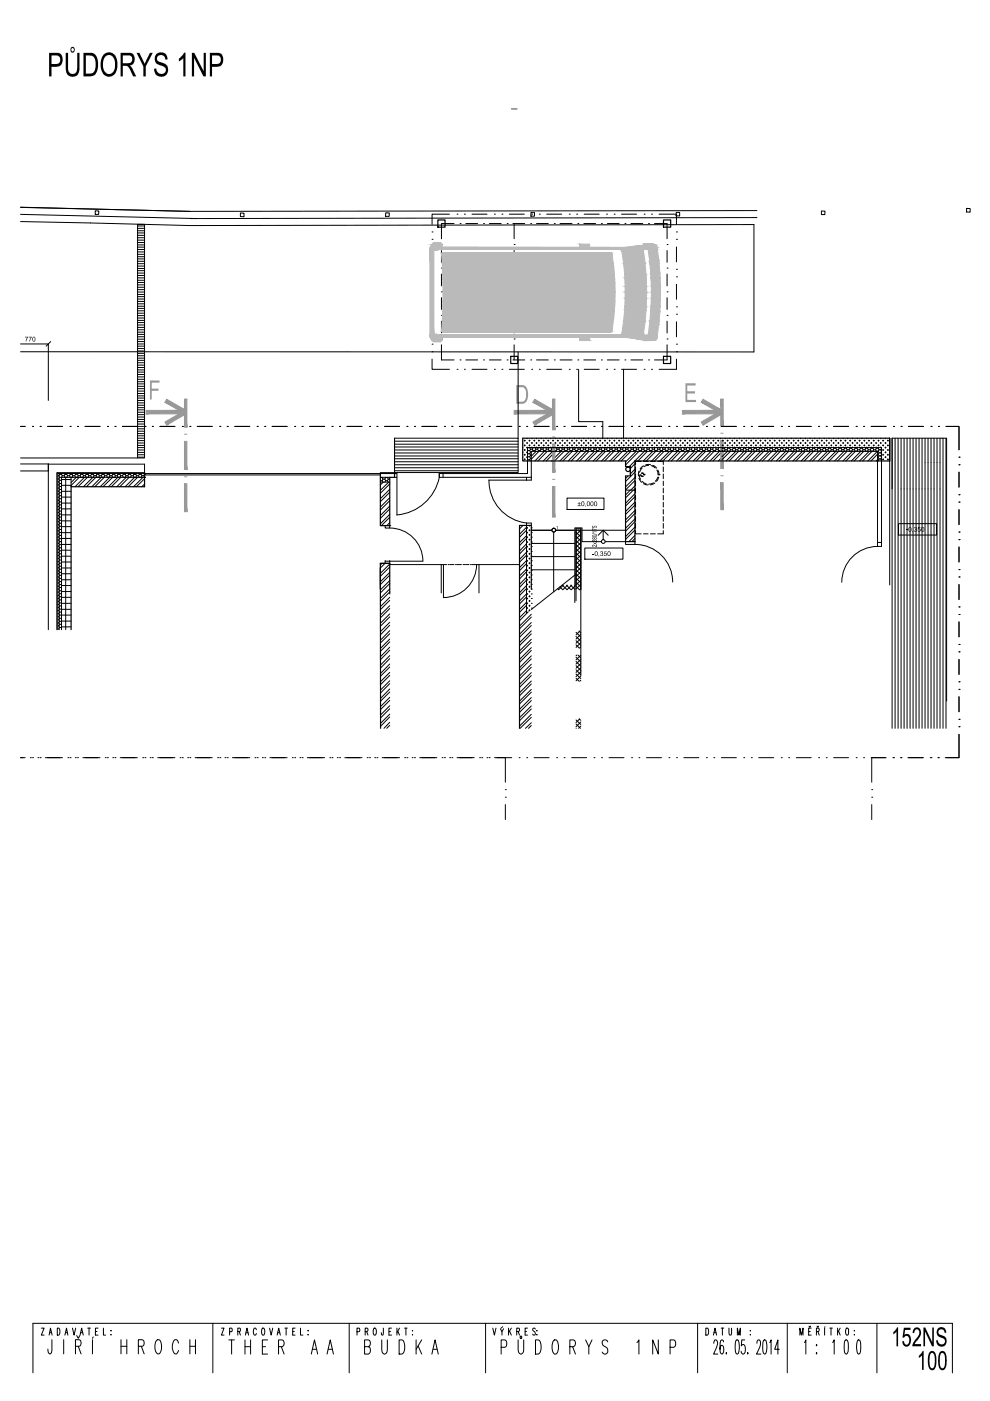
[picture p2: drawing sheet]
<svg xmlns="http://www.w3.org/2000/svg" width="210mm" height="297mm" viewBox="0 0 210 297" stroke-linecap="round" stroke-linejoin="round" font-family="sans-serif">
<g fill="none" stroke="#000" stroke-width=".21">
<path d="M83.7 93.5h26.2M83.7 94.2h26.2M83.7 94.8h26.2M83.7 95.4h26.2M83.7 96h26.2M83.7 96.7h26.2M83.7 97.3h26.2M83.7 97.9h26.2M83.7 98.5h26.2M83.7 99.2h26.2M83.7 99.8h26.2M110.8 93.9h.1"/>
<path d="M110.8 94.9h.1M110.8 95.9h.1M110.8 96.9h.1M111.1 95.4h.3M111.1 93.4h.3M111.1 94.4h.3M111.1 96.4h.3M111.1 97.4h.3M111.3 93.3v.2M111.3 94.3v.3M111.3 95.3v.2M111.3 96.3v.2"/>
<path d="M111.3 97.3v.2M111.6 93.9h.3M111.6 94.9h.2M111.6 95.9h.2M111.8 92.9v.1M111.8 93.8v.3M111.8 94.8v.2M111.8 95.8v.2M111.8 96.8v.3M111.8 97.4l.5 .1 .1 .2M111.8 96.7l.1 .1M111.8 96l.1 .2"/>
<path d="M111.8 95.4l.1 .1M111.9 94.9l-.1 .1M111.9 96.8l-.3 .1M111.9 95.5h.4M111.9 96.2h.4M111.9 96.8h.4M111.9 95.5l-.1 .2M111.9 96.2l-.1 .1M111.9 97.5l-.1 .1M112.1 93.4h.3M112.1 94.4h.3M112.3 93.3v.2"/>
<path d="M112.3 94.3v.3M112.3 96.8l.2 .4M112.3 96.2l.2 .3M112.3 95.5l.2 .4M112.3 94.9l.2 .3M112.5 95.9h.1M112.5 95.2h.4M112.5 96.5h.1M112.5 97.2h.1M112.5 95.2l-.2 .3M112.5 95.9l-.2 .3M112.5 96.5l-.2 .3"/>
<path d="M112.5 97.2l-.2 .3M112.6 93.9h.3M112.8 92.9v.1M112.8 93.8v.3M112.8 94.8v.1M112.9 95.2l.1 .3M113 95.5h.4M113 94.9l-.1 .3M113 95.5l-.1 .2M113.2 93.4h.2M113.2 94.4h.2M113.3 93.3v.2"/>
<path d="M113.3 94.3v.3M113.4 95.5l.1 .2M113.5 94.9l.1 .3M113.6 93.9h.3M113.6 95.2h.4M113.6 95.2l-.2 .3M113.7 95.7l-1.1 1M113.7 92.9v.1M113.7 93.8v.3M113.7 94.8v.1M114 95.2l.2 .3M114.1 93.4h.3"/>
<path d="M114.1 94.4h.3M114.2 95.5h.4M114.2 94.9l-.2 .3M114.2 95.5l-.1 .2M114.3 93.3v.2M114.3 94.3v.3M114.3 95.7l-1.7 1.7M114.6 95.5v.2M114.6 94.9l.1 .3M114.6 93.9h.3M114.7 95.2h.4M114.7 95.2l-.1 .3"/>
<path d="M114.8 92.9v.1M114.8 93.8v.3M114.8 94.8v.1M115.1 95.2l.2 .3M115.1 93.4h.3M115.1 94.4h.3M115.3 93.3v.2M115.3 94.3v.3M115.3 95.5h.4M115.3 94.9l-.2 .3M115.3 95.5l-.1 .2M115.4 95.7l-2 2"/>
<path d="M115.7 93.9h.2M115.7 95.5l.1 .2M115.7 94.9l.2 .3M115.8 92.9v.1M115.8 93.8v.3M115.8 94.8v.1M115.9 95.2h.3M115.9 95.2l-.2 .3M116 95.7l-2 2M116.1 93.4h.3M116.1 94.4h.3M116.2 93.3v.2"/>
<path d="M116.2 94.3v.3M116.2 95.2l.2 .3M116.4 95.5h.4M116.4 94.9l-.2 .3M116.4 95.5l-.1 .2M116.6 93.9h.3M116.8 92.9v.1M116.8 93.8v.3M116.8 94.8l.2 .4M116.8 95.5l.1 .2M117 95.2h.3M117 95.2l-.2 .3"/>
<path d="M117.1 93.4h.3M117.1 94.4h.3M117.2 95.7l-2 2M117.3 93.3v.2M117.3 94.3v.3M117.3 95.2l.3 .3M117.5 94.9l-.2 .3M117.6 95.5h.3M117.6 95.5l-.2 .2M117.6 93.9h.3M117.8 92.9v.1M117.8 93.8v.3"/>
<path d="M117.8 94.8v.1M117.8 95.7l-2 2M117.9 95.5l.1 .2M117.9 94.9l.2 .3M118.1 95.2h.4M118.1 95.2l-.2 .3M118.2 93.4h.2M118.2 94.4h.2M118.3 93.3v.2M118.3 94.3v.3M118.5 95.2l.2 .3M118.7 93.9h.2"/>
<path d="M118.7 95.5h.3M118.7 94.9l-.2 .3M118.7 95.5l-.1 .2M118.7 92.9v.1M118.7 93.8v.3M118.7 94.8v.1M119 95.7l-2 2M119 95.5l.1 .2M119 94.9l.2 .3M119.1 93.4h.3M119.1 94.4h.3M119.2 95.2h.4"/>
<path d="M119.2 95.2l-.2 .3M119.3 93.3v.2M119.3 94.3v.3M119.6 95.7l-2 2M119.6 95.2l.2 .3M119.6 93.9h.3M119.8 92.9v.1M119.8 93.8v.3M119.8 94.8l-.2 .4M119.8 95.5h.4M119.8 95.5l-.1 .2M120.1 93.4h.3"/>
<path d="M120.1 94.4h.3M120.2 95.5l.1 .2M120.2 94.9l.2 .3M120.3 93.3v.2M120.3 94.3v.3M120.4 95.2h.3M120.4 95.2l-.2 .3M120.6 93.9h.3M120.7 95.7l-2 2M120.7 95.2l.2 .3M120.8 92.9v.1M120.8 93.8v.3"/>
<path d="M120.8 94.8v.1M120.9 95.5h.4M120.9 94.9l-.2 .3M120.9 95.5l-.1 .2M121.2 93.4h.2M121.2 94.4h.2M121.3 93.3v.2M121.3 94.3v.3M121.3 95.5l.1 .2M121.3 95.7l-2 2M121.3 94.9l.2 .3M121.5 95.2h.3"/>
<path d="M121.5 95.2l-.2 .3M121.6 93.9h.3M121.8 92.9v.1M121.8 93.8v.3M121.8 94.8v.1M121.8 95.2l.2 .3M122 95.5h.4M122 94.9l-.2 .3M122 95.5v.2M122.1 93.4h.3M122.1 94.4h.3M122.3 93.3v.2"/>
<path d="M122.3 94.3v.3M122.4 95.5l.1 .2-2 2M122.4 94.9l.2 .3M122.6 95.2h.4M122.6 95.2l-.2 .3M122.6 93.9h.3M122.8 92.9v.1M122.8 93.8v.3M122.8 94.8v.1M123 95.2l.1 .3M123.1 93.4h.3M123.1 94.4h.3"/>
<path d="M123.1 95.5l-2 2.2M123.1 95.5h.4M123.1 94.9l-.1 .3M123.3 93.3v.2M123.3 94.3v.3M123.5 95.5l.2 .2M123.6 94.9l.1 .3M123.7 93.9h.2M123.7 95.2h.4M123.7 95.2l-.2 .3M123.8 92.9v.1M123.8 93.8v.3"/>
<path d="M123.8 94.8v.1M124.1 93.4h.3M124.1 94.4h.3M124.1 95.2l.2 .3M124.2 93.3v.2M124.2 94.3v.3M124.2 95.7l-1.9 2M124.3 95.5h.4M124.3 94.9l-.2 .3M124.3 95.5l-.1 .2M124.6 93.9h.3M124.7 95.5l.1 .2"/>
<path d="M124.7 94.9l.1 .3M124.8 92.9v.1M124.8 93.8v.3M124.8 94.8v.1M124.8 95.2h.4M124.8 95.2l-.1 .3M124.9 95.7l-2 2M125.1 93.4h.3M125.1 94.4h.3M125.2 95.2l.2 .3M125.3 93.3v.2M125.3 94.3v.3"/>
<path d="M125.4 94.9l-.2 .3M125.4 95.5h.4M125.4 95.5l-.1 .2M125.6 93.9h.3M125.8 92.9v.1M125.8 93.8v.3M125.8 94.8v.1M125.8 95.5l.1 .2M125.8 94.9l.2 .3M126 95.2h.4M126 95.2l-.2 .3M126 95.7l-2 2"/>
<path d="M126.2 93.4h.2M126.2 94.4h.2M126.3 93.3v.2M126.3 94.3v.3M126.4 95.2l.1 .3M126.5 95.5h.4M126.5 94.9l-.1 .3M126.5 95.5l-.1 .2M126.6 93.9h.3M126.7 95.7l-2.1 2M126.7 92.9v.1M126.7 93.8v.3"/>
<path d="M126.7 94.8v.1M126.9 95.5l.1 .2M126.9 94.9l.2 .3M127.1 95.2h.4M127.1 95.2l-.2 .3M127.1 93.4h.3M127.1 94.4h.3M127.3 93.3v.2M127.3 94.3v.3M127.5 95.2l.2 .3M127.6 93.9h.3M127.6 94.9l-.1 .3"/>
<path d="M127.7 95.5h.4M127.7 95.5l-.1 .2M127.8 92.9v.1M127.8 93.8v.3M127.8 94.8v.1M127.8 95.7l-2 2M128.1 95.5v.2M128.1 94.9l.1 .3M128.1 93.4h.3M128.1 94.4h.3M128.2 95.2h.4M128.2 95.2l-.1 .3"/>
<path d="M128.3 93.3v.2M128.3 94.3v.3M128.4 95.7l-2 2M128.6 95.2l.2 .3M128.7 93.9h.2M128.8 92.9v.1M128.8 93.8v.3M128.8 94.8l-.2 .4M128.8 95.5h.4M128.8 95.5l-.1 .2M129.2 93.4h.2M129.2 94.4h.2"/>
<path d="M129.2 95.5l.1 .2M129.2 94.9l.2 .3M129.2 93.3v.2M129.2 94.3v.3M129.4 95.2h.3M129.4 95.2l-.2 .3M129.5 95.7l-1.9 2M129.6 93.9h.3M129.7 95.2l.2 .3M129.8 92.9v.1M129.8 93.8v.3M129.8 94.8v.1"/>
<path d="M129.9 95.5h.4M129.9 94.9l-.2 .3M129.9 95.5l-.1 .2M130.1 93.4h.3M130.1 94.4h.3M130.2 95.7l-2 2M130.3 93.3v.2M130.3 94.3v.3M130.3 95.5l.1 .2M130.3 94.9l.2 .3M130.5 95.2h.4M130.5 95.2l-.2 .3"/>
<path d="M130.6 93.9h.3M130.8 92.9v.1M130.8 93.8v.3M130.8 94.8v.1M130.9 95.2l.1 .3M131 95.5h.4M131 94.9l-.1 .3M131 95.5l-.1 .2M131.1 93.4h.3M131.1 94.4h.3M131.3 93.3v.2M131.3 94.3v.3"/>
<path d="M131.3 95.7l-2 2M131.4 95.5l.1 .2M131.4 94.9l.2 .3M131.6 95.2h.4M131.6 95.2l-.2 .3M131.7 93.9h.2M131.8 92.9v.1M131.8 93.8v.3M131.8 94.8v.1M132 95.7l-2 2M132 95.2l.2 .3M132.1 93.4h.3"/>
<path d="M132.1 94.4h.3M132.2 95.5h.3M132.2 94.9l-.2 .3M132.2 95.5l-.1 .2M132.2 93.3v.2M132.2 94.3v.3M132.5 95.5l.1 .2M132.5 94.9l.2 .3M132.6 93.9h.3M132.7 95.2h.4M132.7 95.2l-.2 .3M132.8 92.9v.1"/>
<path d="M132.8 93.8v.3M132.8 94.8v.1M133.1 95.7l-2 2M133.1 95.2l.2 .3M133.1 93.4h.3M133.1 94.4h.3M133.3 93.3v.2M133.3 94.3v.3M133.3 94.9l-.2 .3M133.3 95.5h.3M133.3 95.5l-.1 .2M133.6 93.9h.3"/>
<path d="M133.6 95.5l.2 .2M133.7 94.9l.2 .3M133.7 95.7l-2 2M133.8 92.9v.1M133.8 93.8v.3M133.8 94.8v.1M133.9 95.2h.3M133.9 95.2l-.3 .3M134.2 93.4h.2M134.2 94.4h.2M134.2 95.2l.2 .3M134.3 93.3v.2"/>
<path d="M134.3 94.3v.3M134.4 95.5h.4M134.4 94.9l-.2 .3M134.4 95.5l-.1 .2M134.6 93.9h.3M134.6 98.3l-1 1M134.6 99.5l-1 1M134.7 92.9v.1M134.7 93.8v.3M134.7 94.8v.1M134.8 95.5l.1 .2-2.3 2.2M134.8 94.9l.2 .3"/>
<path d="M135 95.2h.3M135 95.2l-.2 .3M135.1 93.4h.3M135.1 94.4h.3M135.3 93.3v.2M135.3 94.3v.3M135.3 95.2l.3 .3M135.5 95.7l-2.9 2.9M135.5 94.9l-.2 .3M135.6 95.5h.3M135.6 95.5l-.2 .2M135.6 93.9h.3"/>
<path d="M135.8 92.9v.1M135.8 93.8v.3M135.8 94.8v.1M135.9 95.5l.1 .2M135.9 94.9l.2 .3M136.1 95.2h.4M136.1 95.2l-.2 .3M136.1 93.4h.3M136.1 94.4h.3M136.3 93.3v.2M136.3 94.3v.3M136.5 95.2l.2 .3"/>
<path d="M136.6 95.7l-3.2 3.2M136.7 93.9h.2M136.7 95.5h.3M136.7 94.9l-.2 .3M136.7 95.5l-.1 .2M136.8 92.9v.1M136.8 93.8v.3M137 95.5l.2 .2M137 94.9l.2 .3M137.1 93.4h.3M137.1 94.4h.3M137.2 93.3v.2"/>
<path d="M137.2 94.3v.2M137.2 95.7l-1.9 2M137.2 95.2h.4M137.2 95.2l-.2 .3M137.6 95.2l.2 .3M137.6 93.9h.3M137.8 92.9v.1M137.8 93.8v.3M137.8 95.5h.4M137.8 94.9l-.2 .3M137.8 95.5l-.1 .2M138.1 93.4h.3"/>
<path d="M138.1 94.4h.3M138.2 95.5l.1 .2M138.2 94.9l.1 .3M138.3 93.3v.2M138.3 94.3v.2M138.3 95.2h.4M138.3 95.2l-.1 .3M138.4 95.7l-2 2M138.6 93.9h.3M138.7 95.2l.2 .3M138.8 92.9v.1M138.8 93.8v.3"/>
<path d="M138.8 94.8v.1M138.9 95.5h.4M138.9 94.9l-.2 .3M138.9 95.5l-.1 .2M139 95.7l-2 2M139.1 93.4h.3M139.1 94.4h.3M139.3 93.3v.2M139.3 94.3v.3M139.3 95.5l.1 .2M139.3 94.9l.2 .3M139.5 95.2h.4"/>
<path d="M139.5 95.2l-.2 .3M139.7 93.9h.2M139.7 92.9v.1M139.7 93.8v.3M139.7 94.8v.1M139.9 95.2l.1 .3M140 95.5h.4M140 94.9l-.1 .3M140 95.5v.2M140.1 93.4h.3M140.1 94.4h.3M140.2 95.7l-2 2"/>
<path d="M140.3 93.3v.2M140.3 94.3v.3M140.4 95.5l.1 .2M140.4 94.9l.2 .3M140.6 95.2h.4M140.6 95.2l-.2 .3M140.6 93.9h.3M140.8 92.9v.1M140.8 93.8v.3M140.8 94.8v.1M140.8 95.7l-2 2M141 95.2l.2 .3"/>
<path d="M141.1 93.4h.3M141.1 94.4h.3M141.1 94.9l-.1 .3M141.2 95.5h.3M141.2 95.5l-.1 .2M141.3 93.3v.2M141.3 94.3v.3M141.5 95.5l.1 .2M141.6 94.9l.1 .3M141.6 93.9h.3M141.7 95.2h.4M141.7 95.2l-.2 .3"/>
<path d="M141.8 92.9v.1M141.8 93.8v.3M141.8 94.8v.1M141.9 95.7l-2 2M142.1 95.2l.2 .3M142.2 93.4h.2M142.2 94.4h.2M142.3 93.3v.2M142.3 94.3v.3M142.3 95.5h.4M142.3 94.9l-.2 .3M142.3 95.5l-.1 .2"/>
<path d="M142.5 95.7l-2 2M142.6 93.9h.3M142.7 95.5v.2M142.7 94.9l.1 .3M142.7 92.9v.1M142.7 93.8v.3M142.7 94.8v.1M142.8 95.2h.4M142.8 95.2l-.1 .3M143.1 93.4h.3M143.1 94.4h.3M143.2 95.2l.2 .3"/>
<path d="M143.3 93.3v.2M143.3 94.3v.3M143.4 94.9l-.2 .3M143.4 95.5h.4M143.4 95.5l-.1 .2M143.6 93.9h.3M143.7 95.7l-2 2M143.8 92.9v.1M143.8 93.8v.3M143.8 94.8v.1M143.8 95.5l.1 .2M143.8 94.9l.2 .3"/>
<path d="M144 95.2h.4M144 95.2l-.2 .3M144.1 93.4h.3M144.1 94.4h.3M144.3 93.3v.2M144.3 94.3v.3M144.3 95.7l-2 2M144.4 95.2l.1 .3M144.5 95.5h.4M144.5 94.9l-.1 .3M144.5 95.5l-.1 .2M144.7 93.9h.2"/>
<path d="M144.8 92.9v.1M144.8 93.8v.3M144.8 94.8v.1M144.9 95.5l.1 .2M144.9 94.9l.2 .3M145.1 93.4h.3M145.1 94.4h.3M145.1 95.2h.4M145.1 95.2l-.2 .3M145.2 93.3v.2M145.2 94.3v.3M145.5 95.7l-2 2"/>
<path d="M145.5 95.2l.2 .3M145.6 93.9h.3M145.7 95.5h.3M145.7 94.9l-.2 .3M145.7 95.5l-.1 .2M145.8 92.9v.1M145.8 93.8v.3M145.8 94.8v.1M146 95.5l.1 .2M146 94.9l.2 .3M146.1 95.7l-2 2M146.1 93.4h.3"/>
<path d="M146.1 94.4h.3M146.2 95.2h.4M146.2 95.2l-.2 .3M146.3 93.3v.2M146.3 94.3v.3M146.6 95.2l.2 .3M146.6 93.9h.3M146.8 92.9v.1M146.8 93.8v.3M146.8 94.8l-.2 .4M146.8 95.5h.4M146.8 95.5l-.1 .2"/>
<path d="M147.2 93.4h.2M147.2 94.4h.2M147.2 95.5l.1 .2M147.2 94.9l.2 .3M147.2 95.7l-2 2M147.3 93.3v.2M147.3 94.3v.3M147.4 95.2h.3M147.4 95.2l-.2 .3M147.6 93.9h.3M147.7 92.9v.1M147.7 93.8v.3"/>
<path d="M147.7 94.8v.1M147.7 95.2l.2 .3M147.9 95.7l-2.1 2M147.9 95.5h.4M147.9 94.9l-.2 .3M147.9 95.5l-.1 .2M148.1 93.4h.3M148.1 94.4h.3M148.3 93.3v.2M148.3 94.3v.3M148.3 95.5l.1 .2M148.3 94.9l.2 .3"/>
<path d="M148.5 95.2h.3M148.5 95.2l-.2 .3M148.6 93.9h.3M148.8 92.9v.1M148.8 93.8v.3M148.8 94.8v.1M148.8 95.2l.3 .3M149 95.7l-2 2M149 94.9l-.2 .3M149.1 95.5h.3M149.1 95.5l-.2 .2M149.1 93.4h.3"/>
<path d="M149.1 94.4h.3M149.3 93.3v.2M149.3 94.3v.3M149.4 95.5l.1 .2M149.4 94.9l.2 .3M149.6 95.7l-2 2M149.6 95.2h.4M149.6 95.2l-.2 .3M149.6 93.9h.3M149.8 92.9v.1M149.8 93.8v.3M149.8 94.8v.1"/>
<path d="M150 95.2l.2 .3M150.1 93.4h.3M150.1 94.4h.3M150.2 95.5h.3M150.2 94.9l-.2 .3M150.2 95.5l-.1 .2M150.2 93.3v.2M150.2 94.3v.3M150.5 95.5l.1 .2M150.5 94.9l.2 .3M150.6 93.9h.3M150.7 95.2h.4"/>
<path d="M150.7 95.2l-.2 .3M150.7 92.9v.1M150.7 93.8v.3M150.7 94.8v.1M150.7 95.7l-1.9 2M151.1 95.2l.2 .3M151.1 93.4h.3M151.1 94.4h.3M151.3 93.3v.2M151.3 94.3v.3M151.3 94.9l-.2 .3M151.3 95.5h.4"/>
<path d="M151.3 95.5l-.1 .2M151.4 95.7l-2 2M151.6 93.9h.3M151.7 95.5l.1 .2M151.7 94.9l.1 .3M151.8 92.9v.1M151.8 93.8v.3M151.8 94.8v.1M151.8 95.2h.4M151.8 95.2l-.1 .3M152.1 93.4h.3M152.1 94.4h.3"/>
<path d="M152.2 95.2l.2 .3M152.3 93.3v.2M152.3 94.3v.3M152.4 95.5h.4M152.4 94.9l-.2 .3M152.4 95.5l-.1 .2M152.5 95.7l-2 2M152.7 93.9h.2M152.7 92.9v.1M152.7 93.8v.3M152.7 94.8l.3 .4M152.8 95.5l.1 .2"/>
<path d="M153 95.2h.1M153 95.2l-.2 .3M153.1 95.8l-1.9 1.9M153.1 97.6l-.2 .1M153.1 96.9l-.8 .8M191.1 92.9v61.5M191.7 92.9v61.5M192.3 92.9v61.5M12.3 100.9h.2M12.3 101.5h.2M12.3 102.2h.2M12.3 102.8h.2"/>
<path d="M12.3 103.5h.2M12.3 104.1h.2M12.3 104.8h.2M12.3 105.4h.2M12.3 106.1h.2M12.3 106.7h.2M12.3 107.4h.2M12.3 108h.2M12.3 108.7h.2M12.3 109.3h.2M12.3 110h.2M12.3 110.6h.2"/>
<path d="M12.3 111.3h.2M12.3 111.9h.2M12.3 112.6h.2M12.3 113.2h.2M12.3 113.9h.2M12.3 114.5h.2M12.3 115.2h.2M12.3 115.8h.2M12.3 116.4h.2M12.3 117.1h.2M12.3 117.8h.2M12.3 118.4h.2"/>
<path d="M12.3 119.1h.2M12.3 119.7h.2M12.5 119.7l.2 .3M12.5 119.1l.2 .3M12.5 118.4l.2 .3M12.5 117.8l.2 .3M12.5 117.1l.2 .3M12.5 116.4l.2 .4M12.5 115.8l.2 .3M12.5 115.2l.2 .3M12.5 114.5l.2 .3M12.5 113.9l.2 .3"/>
<path d="M12.5 113.2l.2 .3M12.5 112.6l.2 .3M12.5 111.9l.2 .4M12.5 111.3l.2 .3M12.5 110.6l.2 .3M12.5 110l.2 .3M12.5 109.3l.2 .3M12.5 108.7l.2 .3M12.5 108l.2 .4M12.5 107.4l.2 .3M12.5 106.7l.2 .3M12.5 106.1l.2 .3"/>
<path d="M12.5 105.4l.2 .3M12.5 104.8l.2 .3M12.5 104.1l.2 .4M12.5 103.5l.2 .3M12.5 102.8l.2 .4M12.5 102.2l.2 .3M12.5 101.5l.2 .3M12.5 100.9l.2 .3M12.6 100.4l.1 .2M12.7 100.6h.3M12.7 101.2h.3M12.7 101.8l.3 .1"/>
<path d="M12.7 102.5h.3M12.7 103.2h.3M12.7 103.8h.3M12.7 104.5h.3M12.7 105.1h.3M12.7 105.7h.3M12.7 108.4h.3M12.7 109h.3M12.7 109.6h.3M12.7 110.3h.3M12.7 110.9h.3M12.7 111.6h.3"/>
<path d="M12.7 112.3h.3M12.7 112.9h.3M12.7 113.5h.3M12.7 114.8l.3 .1M12.7 115.5h.3M12.7 116.1h.3M12.7 116.8h.3M12.7 117.4h.3M12.7 118.1h.3M12.7 118.7h.3M12.7 119.4h.3M12.7 100.6l-.2 .3"/>
<path d="M12.7 101.2l-.2 .3M12.7 101.8l-.2 .4M12.7 102.5l-.2 .3M12.7 103.2l-.2 .3M12.7 103.8l-.2 .3M12.7 104.5l-.2 .3M12.7 105.1l-.2 .3M12.7 105.7l-.2 .4M12.7 106.4l-.2 .3M12.7 107l-.2 .4M12.7 107.7l-.2 .3M12.7 108.4l-.2 .3"/>
<path d="M12.7 109l-.2 .3M12.7 109.6l-.2 .4M12.7 110.3l-.2 .3M12.7 110.9l-.2 .4M12.7 111.6l-.2 .3M12.7 112.3l-.2 .3M12.7 112.9l-.2 .3M12.7 113.5l-.2 .4M12.7 114.2l-.2 .3M12.7 114.8l-.2 .4M12.7 115.5l-.2 .3M12.7 116.1l-.2 .3"/>
<path d="M12.7 116.8l-.2 .3M12.7 117.4l-.2 .4M12.7 118.1l-.2 .3M12.7 118.7l-.2 .4M12.7 119.4l-.2 .3M13 106.4h-.3M13 107h-.3M13 107.6l-.3 .1M13 114.2h-.3M13 101.2h.1M13 102.5v.1M13 103.1v.1"/>
<path d="M13 103.7v.1M13 104.4v.1M13 105.1h.1M13 105.7v.1M13 108.3v.1M13 109h.1M13 109.6v.1M13 110.3h.1M13 110.9v.1M13 111.5v.1M13 112.2v.1M13 112.8v.1"/>
<path d="M13 113.5v.1M13 116.1v.1M13 116.7v.1M13 117.4v.1M13 118.1h.1M13 118.7v.1M13 119.3v.2M13 100.6l.2 .3M13.1 100.4l-.1 .2M13.2 100.9h.4M13.2 100.9l-.2 .3M13.6 100.9l.2 .3h.4"/>
<path d="M13.7 100.4l.1 .2M13.8 100.6h.3M13.8 100.6l-.2 .3M14.1 100.6l.3 .3M14.2 100.4l-.1 .2M14.4 100.9h.3M14.4 100.9l-.3 .3M14.7 100.9l.2 .3M14.8 100.4l.1 .2M14.9 101.2h.1M14.9 100.6h.4M14.9 101.2h.4"/>
<path d="M14.9 100.6l-.2 .3M15.3 101.2h.1M15.3 100.6l.2 .3M15.4 100.4l-.1 .2M15.5 100.9h.3M15.5 100.9l-.2 .3M15.8 100.9l.2 .3M16 100.4v.2M16 101.2h.1M16 100.6h.4M16 101.2h.4M16 100.6l-.2 .3"/>
<path d="M16.4 101.2h.1M16.4 100.6l.2 .3M16.5 100.4l-.1 .2M16.6 100.9h.4M16.6 100.9l-.2 .3M17 100.9l.1 .3M17.1 100.4v.2M17.1 101.2h.1M17.1 100.6h.4M17.1 101.2h.4M17.1 100.6l-.1 .3M17.5 101.2h.1"/>
<path d="M17.5 100.6l.2 .3M17.6 100.4l-.1 .2M17.7 100.9h.4M17.7 100.9l-.2 .3M18.1 100.9l.2 .3M18.2 100.4l.1 .2M18.3 101.2h.1M18.3 100.6h.4M18.3 101.2h.4M18.3 100.6l-.2 .3M18.7 101.2h.1M18.7 100.6l.1 .3"/>
<path d="M18.8 100.4l-.1 .2M18.8 100.9h.4M18.8 100.9l-.1 .3M19.2 100.9l.2 .3M19.3 100.4l.1 .2M19.4 101.2h.1M19.4 100.6h.4M19.4 101.2h.4M19.4 100.6l-.2 .3M19.8 100.6l.2 .3M19.9 100.4l-.1 .2M20 100.9h.4"/>
<path d="M20 100.9l-.2 .3M20.4 100.9l.1 .3M20.4 100.4l.1 .2M20.5 101.2h.1M20.5 100.6h.4M20.5 101.2h.4M20.5 100.6l-.1 .3M20.9 101.2h.1M20.9 100.6l.2 .3M21 100.4l-.1 .2M21.1 100.9h.4M21.1 100.9l-.2 .3"/>
<path d="M21.5 100.9l.2 .3M21.6 100.4l.1 .2M21.6 101.2h.5M21.7 100.6h.3M21.7 100.6l-.2 .3M22 100.6l.2 .3M22.1 100.4l-.1 .2M22.2 100.9h.4M22.2 100.9l-.2 .3M22.6 100.9l.2 .3M22.7 100.4l.1 .2M22.8 101.2h.1"/>
<path d="M22.8 100.6h.4M22.8 101.2h.4M22.8 100.6l-.2 .3M23.2 101.2h.1M23.2 100.6l.1 .3M23.2 100.4v.2M23.3 100.9h.4M23.3 100.9l-.1 .3M23.7 100.9l.2 .3M23.8 100.4l.1 .2M23.9 101.2h.1M23.9 100.6h.4"/>
<path d="M23.9 101.2h.4M23.9 100.6l-.2 .3M24.3 101.2h.1M24.3 100.6l.2 .3M24.3 100.4v.2M24.5 100.9h.3M24.5 100.9l-.2 .3M24.8 100.9l.2 .3M24.9 100.4l.1 .2M25 101.2h.1M25 100.6h.4M25 101.2h.4"/>
<path d="M25 100.6l-.2 .3M25.4 101.2h.1M25.4 100.6l.2 .3M25.5 100.4l-.1 .2M25.6 100.9h.4M25.6 100.9l-.2 .3M26 100.9l.2 .3M26.1 100.4l.1 .2M26.2 101.2h.1M26.2 100.6h.3M26.2 101.2h.3M26.2 100.6l-.2 .3"/>
<path d="M26.5 101.2h.1M26.5 100.6l.2 .3M26.6 100.4l-.1 .2M26.7 100.9h.4M26.7 100.9l-.2 .3M27.1 100.9l.2 .3M27.2 100.4l.1 .2M27.3 101.2h.1M27.3 100.6h.3M27.3 100.6l-.2 .3M27.6 100.6l.3 .3M27.7 100.4l-.1 .2"/>
<path d="M27.9 100.9h.3M27.9 100.9l-.2 .3h-.4M28.2 100.9l.2 .3M28.3 100.4l.1 .2M28.4 101.2h.1M28.4 100.6h.4M28.4 101.2h.4M28.4 100.6l-.2 .3M28.8 101.2h.1M28.8 100.6l.2 .3M28.9 100.4l-.1 .2M29 100.9h.3"/>
<path d="M29 100.9l-.2 .3M29.3 100.9l.2 .3h.4M29.5 100.4v.2M29.5 100.6h.4M29.5 100.6l-.2 .3M29.9 100.6l.2 .3M30 100.4l-.1 .2M30.1 100.9h.4M30.1 100.9l-.2 .3M30.5 100.9l.1 .3M30.6 100.4v.2M30.6 100.6h.1"/>
<path d="M30.6 101.2h.1M30.6 100.6l-.1 .3M30.6 100.4v.8M80.6 101.2h.4M80.6 101.9h.4M81 101.9l.2 .3M81 101.2l.2 .4M81 101.2h.1M81.2 101.6h.4M81.2 101.6l-.2 .3M81.3 102.2l-.7 .6M81.6 101.6l.2 .3"/>
<path d="M81.7 101.2h.1M81.8 101.2h.3M81.8 101.9h.3M81.8 101.2l-.2 .4M81.8 101.9l-.2 .3M82.1 101.9l.2 .3M82.1 101.2l.2 .4M82.2 101.2h-.1M82.3 101.6h.3M82.3 101.6l-.2 .3M82.4 102.2l-1.8 1.8M82.6 111.4h.1"/>
<path d="M82.6 102.6l-2 2M82.6 104.4l-2 2M82.6 106.2l-2 1.9M82.6 107.9l-2 2M82.6 109.7l-1.7 1.7M82.6 103.7l-2 2M82.6 105.5l-2 2M82.6 107.3l-2 2M82.6 109l-2 2.1M82.6 110.8l-.6 .6M133.2 100.9l-.6 .6M134.6 100.1l-2 2"/>
<path d="M134.6 101.9l-2 2M134.6 103.6l-.2 .3M134.6 101.2l-2 2M134.6 103l-.9 .9M12.3 133.3l.3 .2M12.3 120.4h.2M12.3 121h.2M12.3 121.7h.2M12.3 122.3h.2M12.3 123h.2M12.3 123.6h.2M12.3 124.3h.2"/>
<path d="M12.3 124.9h.2M12.3 125.5h.2M12.3 126.2h.2M12.3 126.9h.2M12.3 127.5h.2M12.3 128.2h.2M12.3 128.8h.2M12.3 129.4h.2M12.3 130.1h.2M12.3 130.8h.2M12.3 131.4h.2M12.3 132.1h.2"/>
<path d="M12.3 132.7h.2M12.5 132.7l.2 .3M12.5 132.1l.2 .3M12.5 131.4l.2 .3M12.5 130.8l.2 .3M12.5 130.1l.2 .3M12.5 129.4l.2 .4M12.5 128.8l.2 .3M12.5 128.2l.2 .3M12.5 127.5l.2 .3M12.5 126.9l.2 .3M12.5 126.2l.2 .3"/>
<path d="M12.5 125.5l.2 .4M12.5 124.9l.2 .4M12.5 124.3l.2 .3M12.5 123.6l.2 .3M12.5 123l.2 .3M12.5 122.3l.2 .3M12.5 121.7l.2 .3M12.5 121l.2 .4M12.5 120.4l.2 .3M12.7 120h.3M12.7 121.4h.3M12.7 122h.3"/>
<path d="M12.7 122.6l.3 .1M12.7 123.3h.3M12.7 123.9h.3M12.7 124.6h.3M12.7 125.3h.3M12.7 125.9h.3M12.7 126.5h.3M12.7 129.1l.3 .1M12.7 129.8h.3M12.7 130.4l.3 .1M12.7 131.1h.3M12.7 131.7h.3"/>
<path d="M12.7 132.4h.3M12.7 133h.3M12.7 120l-.2 .4M12.7 120.7l-.2 .3M12.7 121.4l-.2 .3M12.7 122l-.2 .3M12.7 122.6l-.2 .4M12.7 125.9l-.2 .3M12.7 123.3l-.2 .3M12.7 123.9l-.2 .4M12.7 124.6l-.2 .3M12.7 125.3l-.2 .2"/>
<path d="M12.7 126.5l-.2 .4M12.7 130.4l-.2 .4M12.7 127.2l-.2 .3M12.7 127.8l-.2 .4M12.7 128.5l-.2 .3M12.7 129.1l-.2 .3M12.7 129.8l-.2 .3M12.7 131.1l-.2 .3M12.7 131.7l-.2 .4M12.7 132.4l-.2 .3M12.7 133l-.2 .3M13 120.6l-.3 .1"/>
<path d="M13 127.2h-.3M13 127.8h-.3M13 128.4l-.3 .1M13 120v.1M13 123.3h.1M13 123.9v.1M13 124.5v.1M13 125.2v.1M13 125.8v.1M13 126.5v.1M13 131v.1M13 131.7v.1"/>
<path d="M13 132.3v.1M13 133v.1"/>
</g>
<g fill="#989898">
<path d="M145.3 81.3h2.2v.4h-1.8v1.3h1.7v.4h-1.7v1.4h1.9v.4h-2.3z"/>
<path d="M31.8 80.7h2v.4h-1.6v1.3h1.4v.5h-1.4v1.8h-.4z"/>
</g>
<g fill="#989898" stroke="#989898" stroke-width=".21">
<path d="M35.3 90.1l4.2-2.4-.3-.6zM35 89.5l4.2-2.4-3.9 3z"/>
<path d="M31 87.7h8.4v-.7zM31 87h8.4l-8.4 .7z"/>
<path d="M35 85.3l4.2 2.4 .3-.6zM35.3 84.7l4.2 2.4-4.5-1.8z"/>
<path d="M113 85.3l4.2 2.4 .4-.6zM113.4 84.7l4.2 2.4-4.6-1.8z"/>
<path d="M109 87.7h8.4v-.7zM109 87h8.4l-8.4 .7z"/>
<path d="M113.4 90.1l4.2-2.4-.4-.6zM113 89.5l4.2-2.4-3.8 3z"/>
<path d="M148.7 85.3l4.2 2.4 .3-.6zM149.1 84.7l4.1 2.4-4.5-1.8z"/>
<path d="M149.1 90.1l4.1-2.4-.3-.6zM148.7 89.5l4.2-2.4-3.8 3z"/>
<path d="M144.7 87.7h8.4v-.7zM144.7 87h8.4l-8.4 .7z"/>
</g>
<path d="M109.5 81.6h1.5l.3 .2 .4 .5 .3 1-.1 1-.2 .6-.5 .6-1.7 .1zM109.9 82.1v3.1l1.1-.1 .3-.2 .2-.6-.1-1.7-.4-.4z" fill="#989898"/>
<g fill="#989898" stroke="#989898" stroke-width=".21">
<path d="M39.1 102.6v5.9h.5zM39.1 102.6h.5v5.9z"/>
<path d="M39.1 93.6v6h.5zM39.1 93.6h.5v6z"/>
<path d="M39.1 84.7v5.9h.5zM39.1 84.7h.5v5.9z"/>
<path d="M117.1 103.2v6.4h.5zM117.1 103.2h.5v6.4z"/>
<path d="M117.1 94.1v6h.5zM117.1 94.1h.5v6z"/>
<path d="M117.1 84.7v6.4h.5zM117.1 84.7h.5v6.4z"/>
<path d="M152.8 102.3v5.8h.5zM152.8 102.3h.5v5.8z"/>
<path d="M152.8 93.4v5.9h.5zM152.8 93.4h.5v5.9z"/>
<path d="M152.8 84.7v5.7h.5zM152.8 84.7h.5v5.7z"/>
</g>
<path d="M39.1 92.1h.5M39.1 84.7h.5M117.1 84.7h.5M117.1 92.7h.5M152.8 84.7h.5M152.8 91.8h.5M39.1 101.1h.5M117.1 101.6h.5M152.8 100.9h.5" fill="none" stroke="#989898" stroke-width=".21"/>
<g fill="none" stroke="#000" stroke-width=".21">
<path d="M4.4 43.9l35.9 .9 120.2-.2M4.4 47l35.9 .8 119.6-.2v27h-155.5M4.4 44l35.9 .8M4.4 45.5l37.3 .8M20.2 44.7h.8l-.1 .8h-.7zM29.2 47.6h1.4v49.5h-1.4zM29.2 52.9h1.4M29.2 52.4h1.4M29.2 51.9h1.4M29.2 51.4h1.4M29.2 50.9h1.4M29.2 50.4h1.4"/>
<path d="M29.2 49.9h1.4M29.2 49.4h1.4M29.2 48.9h1.4M29.2 48.4h1.4M29.2 47.9h1.4M29.2 59.9h1.4M29.2 59.4h1.4M29.2 58.9h1.4M29.2 58.4h1.4M29.2 57.9h1.4M29.2 57.4h1.4M29.2 56.9h1.4"/>
<path d="M29.2 56.4h1.4M29.2 55.9h1.4M29.2 55.4h1.4M29.2 54.9h1.4M29.2 54.4h1.4M29.2 53.9h1.4M29.2 53.4h1.4M51 45.2h.7v.8l-.7-.1zM81.8 45.1l.7 .1v.7h-.8zM91.6 49.2h.1M91.6 50.7h.1M91.6 57.1h.1"/>
<path d="M91.6 58.7h.1M91.6 52.4v3.1M93.6 51.8h.1M93.6 56.8h.1M93.6 53.1v2.5M93.6 58.1v2.5M95.3 45.4h-3.7v2.2M96.3 47.4h-2.7v3.2M96.9 45.4h.1M97.5 47.4h.1M98.5 45.4h.1M98.8 47.4h2.5"/>
<path d="M100.1 45.4h3.2M102.5 47.4h.1M103.8 47.4h2.5M104.8 45.4h.1M106.4 45.4h.1M107.5 47.4h.1M108 45.4h3.2M108.8 47.4h2.5M109 56.8h.1M109 51.8h.1M109 47.4v3.2M109 53.1v2.5"/>
<path d="M109 58.1v2.5M112.5 47.4h.1M112.6 45.1h.7v.7h-.7zM112.7 45.4h.1M113.7 47.4h2.5M114.3 45.4h.1M115.9 45.4h3.2M117.5 47.4h.1M118.7 47.4h2.6M120.7 45.4h.1M122.3 45.4h.1M122.5 47.4h.1"/>
<path d="M123.8 47.4h2.5M123.9 45.4h3.1M127.5 47.4h.1M128.6 45.4h.1M128.8 47.4h2.5M130.2 45.4h.1M131.8 45.4h3.2M132.5 47.4h.1M133.8 47.4h2.5M136.6 45.4h.1M137.5 47.4h.1M138.1 45.4h.1"/>
<path d="M138.8 47.4h2.6v3.2M139.7 45.4h3.7v2.2M141.4 56.8h.1M141.4 51.8h.1M141.4 53.1v2.5M141.4 58.1v2.5M143.4 45h.7v.8l-.8-.1zM143.4 58.7h.1M143.4 57.1h.1M143.4 50.7h.1M143.4 49.2h.1M143.4 52.4v3.1"/>
<path d="M160.5 46.1l-120.2 .2M174.2 44.7l.7 .1v.7h-.7zM204.9 44.2h.8v.8l-.8-.1zM4.4 72.9h5.8v12M10.8 72.4l-1 1M29.2 79.9h1.4M29.2 79.4h1.4M29.2 78.9h1.4M29.2 78.4h1.4M29.2 77.9h1.4M29.2 77.4h1.4M29.2 76.9h1.4"/>
<path d="M29.2 76.4h1.4M29.2 75.9h1.4M29.2 75.4h1.4M29.2 74.9h1.4M29.2 74.4h1.4M29.2 73.9h1.4M29.2 73.4h1.4M29.2 72.9h1.4M29.2 72.4h1.4M29.2 71.9h1.4M29.2 71.4h1.4M29.2 70.9h1.4"/>
<path d="M29.2 70.4h1.4M29.2 69.9h1.4M29.2 69.4h1.4M29.2 68.9h1.4M29.2 68.4h1.4M29.2 67.9h1.4M29.2 67.4h1.4M29.2 66.9h1.4M29.2 66.4h1.4M29.2 65.9h1.4M29.2 65.4h1.4M29.2 64.9h1.4"/>
<path d="M29.2 64.4h1.4M29.2 63.9h1.4M29.2 63.4h1.4M29.2 62.9h1.4M29.2 62.4h1.4M29.2 61.9h1.4M29.2 61.4h1.4M29.2 60.9h1.4M29.2 60.4h1.4M91.6 65.1h.1M91.6 66.6h.1M91.6 73h.1"/>
<path d="M91.6 74.6h.1M91.6 76.1v2.2h3.7M91.6 60.3v3.1M91.6 68.2v3.2M93.6 61.9h.1M93.6 66.9h.1M93.6 71.9h.1M93.6 73.1v3.2h2.7M93.6 63.1v2.5M93.6 68.1v2.5M96.9 78.3h.1M97.5 76.3h.1"/>
<path d="M98.5 78.3h.1M98.8 76.3h2.5M100.1 78.3h3.2M102.5 76.3h.1M103.8 76.3h2.5M104.8 78.3h.1M106.4 78.3h.1M107.5 76.3h.1M108 78.3h3.2M108.8 76.3h2.5M109 71.9h.1M109 66.9h.1"/>
<path d="M109 61.9h.1M109 63.1v2.5M109 68.1v2.5M109 73.1v3.2M109.9 74.6v18.3M112.5 76.3h.1M112.7 78.3h.1M113.7 76.3h2.5M114.3 78.3h.1M115.9 78.3h3.2M117.5 76.3h.1M118.7 76.3h2.6"/>
<path d="M120.7 78.3h.1M122.3 78.3h.1M122.5 76.3h.1M122.7 78.3v11.1h5.1v3.5M123.8 76.3h2.5M123.9 78.3h3.1M127.5 76.3h.1M128.6 78.3h.1M128.8 76.3h2.5M130.2 78.3h.1M131.8 78.3h3.2M132.2 78.3v14.6"/>
<path d="M132.5 76.3h.1M133.8 76.3h2.5M136.6 78.3h.1M137.5 76.3h.1M138.1 78.3h.1M141.4 71.9h.1M141.4 66.9h.1M141.4 61.9h.1M141.4 63.1v2.5M141.4 68.1v2.5M141.4 73.1v3.2h-2.6M143.4 74.6h.1"/>
<path d="M143.4 73h.1M143.4 66.6h.1M143.4 65.1h.1M143.4 60.3v3.1M143.4 68.2v3.2M143.4 76.1v2.2h-3.7M4.4 98.4h5.8v35.1M4.4 90.4h.9M4.4 97.1h24.8M4.4 99.9h5.8M6.9 90.4h.1M8.5 90.4h.1"/>
<path d="M10.1 90.4h3.2M10.2 98.4h20.4v2M14.9 90.4h.1M16.4 90.4h.1M18 90.4h3.2M22.8 90.4h.1M24.4 90.4h.1M26 90.4h4.6M29.2 94.9h1.4M29.2 92.9h1.4M29.2 96.9h1.4M29.2 96.4h1.4"/>
<path d="M29.2 95.9h1.4M29.2 95.4h1.4M29.2 94.4h1.4M29.2 93.9h1.4M29.2 93.4h1.4M29.2 92.4h1.4M29.2 91.9h1.4M29.2 91.4h1.4M29.2 90.9h1.4M29.2 89.9h1.4M29.2 89.4h1.4M29.2 88.9h1.4"/>
<path d="M29.2 88.4h1.4M29.2 87.9h1.4M29.2 87.4h1.4M29.2 86.9h1.4M29.2 86.4h1.4M29.2 85.9h1.4M29.2 85.4h1.4M29.2 84.9h1.4M29.2 84.4h1.4M29.2 83.9h1.4M29.2 83.4h1.4M29.2 82.9h1.4"/>
<path d="M29.2 82.4h1.4M29.2 81.9h1.4M29.2 81.4h1.4M29.2 80.9h1.4M29.2 80.4h1.4M30.7 90.4h.1M32.3 90.4h.1M33.9 90.4h3.2M38.7 90.4h.1M40.3 90.4h.1M41.8 90.4h3.2M46.6 90.4h.1"/>
<path d="M48.2 90.4h.1M49.8 90.4h3.2M54.5 90.4h.1M56.1 90.4h.1M57.7 90.4h3.2M62.5 90.4h.1M64.1 90.4h.1M65.7 90.4h3.1M70.4 90.4h.1M72 90.4h.1M73.6 90.4h3.2M78.4 90.4h.1"/>
<path d="M79.9 90.4h.1M81.5 90.4h3.2M83.7 92.9h26.2v7.3h-26.2zM83.7 92.9v5.5M86.3 90.4h.1M87.9 90.4h.1M89.5 90.4h3.1M94.2 90.4h.1M95.8 90.4h.1M97.4 90.4h3.1M102.2 90.4h.1M103.7 90.4h.1"/>
<path d="M105.3 90.4h3.2M110.1 90.4h.1M111.7 90.4h.1M111.8 94.9h75.1v2.8M111.8 94.9v5.5h-18.7M111.8 94.9h22.8M113.2 90.4h3.2M118 90.4h.1M119.6 90.4h.1M121.2 90.4h3.2M125.9 90.4h.1M127.6 90.4h.1"/>
<path d="M129.1 90.4h3.2M132.6 98.9h1v2h-1M133.6 98.9v2M133.9 90.4h.1M134.7 99v1M135.5 90.4h.1M135.5 99.9l-.1 1M135.9 97.8h-1.2v.7M136.1 99.2l-.5 .9M136.4 98.7l-.7 .7M136.4 97.8h1M137.1 90.4h3.2"/>
<path d="M137.5 98.7l-1 .2M137.9 98.5h-1M137.9 97.8h1M138 98.7l.9 .5M138.4 98.7l.8 .6M139.3 99.6l.2 1.1M139.4 97.8h1.2v.7M139.5 99.7l.2 1M140.6 99v1M141.8 90.4h.1M143.4 90.4h.1M145 90.4h3.2"/>
<path d="M149.8 90.4h.1M151.3 90.4h.1M153 90.4h3.1M153.1 95.7h.1M153.1 95.4l.1 .3M153.1 94.4h.3M153.1 93.4h.3M153.1 94.9l.1 .1M153.2 95h.4M153.2 95l-.1 .2M153.2 95.7h.1M153.2 93.3v.2"/>
<path d="M153.2 94.3v.3M153.6 95.7h.1M153.6 95l.2 .4M153.6 93.9h.3M153.6 94.9v.1M153.8 95.4h.3M153.8 95.4l-.2 .3M153.8 92.9v.1M153.8 93.8v.3M153.8 94.8v.1M154.1 94.4h.3M154.1 93.4h.3"/>
<path d="M154.1 95.4l.2 .3M154.2 95.7l-1.1 1.1M154.3 94.9v.1M154.3 93.3v.2M154.3 94.3v.3M154.3 95h.4M154.3 95l-.2 .4M154.3 95.7h.1M154.6 93.9h.3M154.7 95l.2 .4M154.8 94.8l-.1 .2M154.8 92.9v.1"/>
<path d="M154.8 93.8v.3M154.9 95.7l-1.8 1.8M154.9 95.4h.4M154.9 95.4l-.2 .3M155.2 94.4h.2M155.2 93.4h.2M155.3 95.4l.1 .3M155.3 93.3v.2M155.3 94.3v.3M155.4 94.9v.1M155.4 95h.4M155.4 95l-.1 .4"/>
<path d="M155.6 93.9h.3M155.7 92.9v.1M155.7 93.8v.3M155.7 94.8v.1M155.8 95.7h.1M155.8 95l.2 .4M155.9 94.9l-.1 .1M156 95.7l-2 2M156 95.4h.4M156 95.4l-.2 .3M156.1 94.4h.3M156.1 93.4h.3"/>
<path d="M156.3 93.3v.2M156.3 94.3v.3M156.4 95.4l.2 .3M156.5 94.9l.1 .1M156.6 95.7l-2 2M156.6 95h.3M156.6 95l-.2 .4M156.6 95.7h-.1M156.6 93.9h.3M156.8 92.9v.1M156.8 93.8v.3M156.8 94.8v.1"/>
<path d="M156.9 95.7h.1M156.9 95l.2 .4M157 94.9l-.1 .1M157.1 94.4h.3M157.1 93.4h.3M157.1 95.4h.4M157.1 95.4l-.2 .3M157.3 93.3v.2M157.3 94.3v.3M157.5 95.4l.2 .3M157.6 93.9h.3M157.6 94.9l.1 .1"/>
<path d="M157.7 90.4h.1M157.7 95h.4M157.7 95l-.2 .4M157.7 95.7h.1M157.7 95.7l-2 2M157.8 92.9v.1M157.8 93.8v.3M157.8 94.8v.1M158.1 95.7h.1M158.1 95l.1 .4M158.1 94.4h.3M158.1 93.4h.3"/>
<path d="M158.2 94.9l-.1 .1M158.2 95.4h.4M158.2 95.4l-.1 .3M158.2 93.3v.2M158.2 94.3v.3M158.4 95.7l-2 2M158.6 93.9h.3M158.6 95.4l.2 .3M158.7 94.8l.1 .2M158.7 92.9v.1M158.7 93.8v.3M158.8 95h.4"/>
<path d="M158.8 95l-.2 .4M159.1 94.4h.3M159.1 93.4h.3M159.2 95.7h.1M159.2 95l.2 .4M159.3 94.9l-.1 .1M159.3 93.3v.2M159.3 94.3v.3M159.3 90.4h.1M159.4 95.4h.4M159.4 95.4l-.2 .3M159.5 95.7l-2 2"/>
<path d="M159.6 93.9h.3M159.8 95.4l.1 .3M159.8 92.9v.1M159.8 93.8v.3M159.8 94.8v.1M159.9 94.9v.1M159.9 95h.4M159.9 95l-.1 .4M159.9 95.7h.1M160.1 94.4h.3M160.1 93.4h.3M160.1 95.7l-1.9 2"/>
<path d="M160.3 93.3v.2M160.3 94.3v.3M160.3 95.7h.1M160.3 95l.2 .4M160.4 94.9l-.1 .1M160.5 95.4h.4M160.5 95.4l-.2 .3M160.6 93.9h.3M160.7 92.9v.1M160.7 93.8v.3M160.7 94.8v.1M160.9 90.4h3.1"/>
<path d="M160.9 95.4l.1 .3M161 94.9l.1 .1M161.1 95h.4M161.1 95l-.2 .4M161.1 94.4h.3M161.1 93.4h.3M161.2 93.3v.2M161.2 94.3v.3M161.3 95.7l-2 2M161.5 95.7h.1M161.5 95l.1 .4M161.5 94.9v.1"/>
<path d="M161.6 93.9h.3M161.6 95.4h.4M161.6 95.4l-.1 .3M161.8 92.9v.1M161.8 93.8v.3M161.8 94.8v.1M161.9 95.7l-2 2M162 95.4l.2 .3M162.1 94.4h.3M162.1 93.4h.3M162.1 94.9l.1 .1M162.2 95h.4"/>
<path d="M162.2 95l-.2 .4M162.2 95.7h.1M162.3 93.3v.2M162.3 94.3v.3M162.6 95l.2 .4M162.6 93.9h.3M162.6 94.9v.1M162.8 95.4h.4M162.8 95.4l-.2 .3M162.8 92.9v.1M162.8 93.8v.3M162.8 94.8v.1"/>
<path d="M163.1 95.7l-2.1 2M163.2 94.4h.2M163.2 93.4h.2M163.2 95.4l.1 .3M163.2 94.9l.1 .1M163.2 93.3v.2M163.2 94.3v.3M163.3 95h.4M163.3 95l-.1 .4M163.6 93.9h.3M163.7 95.7l-2 2M163.7 95.7h.1"/>
<path d="M163.7 95l.2 .4M163.7 94.8v.2M163.7 92.9v.1M163.7 93.8v.3M163.9 95.4h.4M163.9 95.4l-.2 .3M164.1 94.4h.3M164.1 93.4h.3M164.3 95.4l.1 .3M164.3 93.3v.2M164.3 94.3v.3M164.4 94.9l.1 .1"/>
<path d="M164.5 95h.3M164.5 95l-.2 .4M164.6 93.9h.3M164.8 92.9v.1M164.8 93.8v.3M164.8 94.8v.1M164.8 95.7l-2 2M164.8 95.7h.1M164.8 95l.2 .4M164.9 94.9l-.1 .1M165 95.4h.4M165 95.4l-.2 .3"/>
<path d="M165.1 94.4h.3M165.1 93.4h.3M165.3 93.3v.2M165.3 94.3v.3M165.4 95.4l.2 .3M165.4 95.7l-2 2M165.5 94.9l.1 .1M165.6 95h.3M165.6 95l-.2 .4M165.6 95.7h.1M165.7 90.4h.1M165.7 93.9h.2"/>
<path d="M165.8 92.9v.1M165.8 93.8v.3M165.8 94.8v.1M165.9 95.7h.1M165.9 95l.2 .4M166 94.9l-.1 .1M166.1 94.4h.3M166.1 93.4h.3M166.1 95.4h.4M166.1 95.4l-.2 .3M166.2 93.3v.2M166.2 94.3v.3"/>
<path d="M166.5 95.4l.2 .3M166.6 95.7l-2 2M166.6 93.9h.3M166.6 94.9l.1 .1M166.7 95h.4M166.7 95l-.2 .4M166.8 92.9v.1M166.8 93.8v.3M166.8 94.8v.1M167.1 95.7h.1M167.1 95l.2 .4M167.1 94.4h.3"/>
<path d="M167.1 93.4h.3M167.1 94.9v.1M167.2 90.4h.1M167.2 95.7l-2 2M167.3 95.4h.3M167.3 95.4l-.2 .3M167.3 93.3v.2M167.3 94.3v.3M167.6 93.9h.3M167.6 95.4l.2 .3M167.8 94.8v.2M167.8 92.9v.1"/>
<path d="M167.8 93.8v.3M167.8 95h.4M167.8 95l-.2 .4M167.8 95.7h.1M168.1 94.4h.3M168.1 93.4h.3M168.2 95l.2 .4M168.3 94.9l-.1 .1M168.3 93.3v.2M168.3 94.3v.3M168.4 95.7l-2 2M168.4 95.4h.3"/>
<path d="M168.4 95.4l-.2 .3M168.6 93.9h.3M168.7 95.4l.3 .3M168.7 92.9v.1M168.7 93.8v.3M168.7 94.8v.1M168.8 90.4h3.2M168.9 94.9l.1 .1M169 95h.3M169 95l-.3 .4M169 95.7h-.1M169 95.7l-2 2"/>
<path d="M169.1 94.4h.3M169.1 93.4h.3M169.2 93.3v.2M169.2 94.3v.3M169.3 95.7h.1M169.3 95l.2 .4M169.4 94.9l-.1 .1M169.5 95.4h.4M169.5 95.4l-.2 .3M169.6 93.9h.3M169.8 92.9v.1M169.8 93.8v.3"/>
<path d="M169.8 94.8v.1M169.9 95.4l.2 .3M170 94.9l.1 .1M170.1 95h.3M170.1 95l-.2 .4M170.1 95.7h.1M170.1 94.4h.3M170.1 93.4h.3M170.1 95.7l-2 2M170.3 93.3v.2M170.3 94.3v.3M170.4 95l.2 .4"/>
<path d="M170.5 94.9l-.1 .1M170.6 93.9h.3M170.6 95.4h.4M170.6 95.4l-.1 .3M170.7 95.7l-2 2M170.8 92.9v.1M170.8 93.8v.3M170.8 94.8v.1M171 95.4l.2 .3M171.1 94.4h.3M171.1 93.4h.3M171.1 94.9l.1 .1"/>
<path d="M171.2 95h.4M171.2 95l-.2 .4M171.2 93.3v.2M171.2 94.3v.3M171.6 95.7h.1M171.6 95l.1 .4M171.6 93.9h.3M171.6 94.9v.1M171.7 95.4h.4M171.7 95.4l-.1 .3M171.7 92.9v.1M171.7 93.8v.3"/>
<path d="M171.7 94.8v.1M171.9 95.7l-2 2M172.1 94.4h.3M172.1 93.4h.3M172.1 95.4l.2 .3M172.3 94.9v.1M172.3 93.3v.2M172.3 94.3v.3M172.3 95h.4M172.3 95l-.2 .4M172.3 95.7h.1M172.5 95.7l-2 2"/>
<path d="M172.6 93.9h.3M172.7 95l.2 .4M172.8 94.8l-.1 .2M172.8 92.9v.1M172.8 93.8v.3M172.9 95.4h.4M172.9 95.4l-.2 .3M173.1 94.4h.3M173.1 93.4h.3M173.3 95.4l.1 .3M173.3 93.3v.2M173.3 94.3v.3"/>
<path d="M173.4 94.9v.1M173.4 95h.4M173.4 95l-.1 .4M173.4 95.7h.1M173.6 90.4h.1M173.7 93.9h.2M173.7 95.7l-2 2M173.7 92.9v.1M173.7 93.8v.3M173.7 94.8v.1M173.8 95.7h.1M173.8 95l.2 .4"/>
<path d="M173.9 94.9l-.1 .1M174 95.4h.4M174 95.4l-.2 .3M174.1 94.4h.3M174.1 93.4h.3M174.2 93.3v.2M174.2 94.3v.3M174.3 95.7l-2 2M174.4 95.4l.1 .3M174.5 94.9l.1 .1M174.6 95h.4M174.6 95l-.2 .4"/>
<path d="M174.6 93.9h.3M174.8 92.9v.1M174.8 93.8v.3M174.8 94.8v.1M175 95.7h.1M175 95l.1 .4M175 94.9v.1M175.1 94.4h.3M175.1 93.4h.3M175.1 95.4h.4M175.1 95.4l-.1 .3M175.2 90.4h.1"/>
<path d="M175.3 93.3v.2M175.3 94.3v.3M175.4 95.7l-2 2M175.5 95.4l.2 .3M175.6 93.9h.3M175.6 94.9l.1 .1M175.7 95h.4M175.7 95l-.2 .4M175.7 95.7h.1M175.8 92.9v.1M175.8 93.8v.3M175.8 94.8v.1"/>
<path d="M176.1 95.7l-2.1 2M176.1 95.7h.1M176.1 95l.2 .4M176.1 94.4h.3M176.1 93.4h.3M176.1 94.9v.1M176.3 95.4h.3M176.3 95.4l-.2 .3M176.3 93.3v.2M176.3 94.3v.3M176.6 93.9h.3M176.6 95.4l.2 .3"/>
<path d="M176.7 90.4h3.2M176.7 94.8l.1 .2M176.7 92.9v.1M176.7 93.8v.3M176.8 95h.4M176.8 95l-.2 .4M177.1 94.4h.3M177.1 93.4h.3M177.2 95.7l-2 2M177.2 95.7h.1M177.2 95l.2 .4M177.2 94.9v.1"/>
<path d="M177.2 93.3v.2M177.2 94.3v.3M177.4 95.4h.4M177.4 95.4l-.2 .3M177.6 93.9h.3M177.8 95.4l.1 .3M177.8 92.9v.1M177.8 93.8v.3M177.8 94.8v.1M177.8 95.7l-2 2M177.9 94.9v.1M177.9 95h.4"/>
<path d="M177.9 95l-.1 .4M177.9 95.7h.1M178.1 94.4h.3M178.1 93.4h.3M178.3 93.3v.2M178.3 94.3v.3M178.3 95l.2 .4M178.4 94.9l-.1 .1M178.5 95.4h.4M178.5 95.4l-.1 .3M178.6 93.9h.3M178.8 92.9v.1"/>
<path d="M178.8 93.8v.3M178.8 94.8v.1M178.9 95.4l.2 .3M178.9 95.7l-1.9 2M179 94.9l.1 .1M179.1 95h.4M179.1 95l-.2 .4M179.1 95.7h-.1M179.1 94.4h.3M179.1 93.4h.3M179.2 93.3v.2M179.2 94.3v.3"/>
<path d="M179.5 95.7h.1M179.5 95l.1 .4M179.5 94.9v.1M179.6 95.7l-2 2M179.6 93.9h.3M179.6 95.4h.4M179.6 95.4l-.1 .3M179.7 92.9v.1M179.7 93.8v.3M179.7 94.8v.1M180 95.4l.2 .3M180.1 94.4h.3"/>
<path d="M180.1 93.4h.3M180.1 94.9l.1 .1M180.2 95h.4M180.2 95l-.2 .4M180.3 93.3v.2M180.3 94.3v.3M180.6 95l.2 .4M180.6 93.9h.3M180.6 94.9v.1M180.7 95.7l-2 2M180.8 95.4h.3M180.8 95.4l-.2 .3"/>
<path d="M180.8 92.9v.1M180.8 93.8v.3M180.8 94.8v.1M181.1 94.4h.3M181.1 93.4h.3M181.1 95.4l.2 .3M181.3 94.9v.1M181.3 93.3v.2M181.3 94.3v.3M181.3 95h.4M181.3 95l-.2 .4M181.3 95.7h.1"/>
<path d="M181.4 95.7l-2 2M181.5 90.4h.1M181.6 93.9h.3M181.7 95.7h.1M181.7 95l.2 .4M181.7 94.8v.2M181.7 92.9v.1M181.7 93.8v.3M181.9 95.4h.3M181.9 95.4l-.2 .3M182.1 94.4h.3M182.1 93.4h.3"/>
<path d="M182.2 95.4l.2 .3M182.2 93.3v.2M182.2 94.3v.3M182.4 94.9l.1 .1M182.5 95h.3M182.5 95l-.3 .4M182.5 95.7l-2 2M182.6 93.9h.3M182.8 92.9v.1M182.8 93.8v.3M182.8 94.8v.1M182.8 95.7h.1"/>
<path d="M182.8 95l.2 .4M182.9 94.9l-.1 .1M183 95.4h.4M183 95.4l-.2 .3M183.1 90.4h.1M183.1 94.4h.3M183.1 93.4h.3M183.1 95.7l-2 2M183.3 93.3v.2M183.3 94.3v.3M183.4 95.4l.2 .3M183.5 94.9l.1 .1"/>
<path d="M183.6 95h.3M183.6 95l-.2 .4M183.6 95.7h.1M183.6 93.9h.3M183.8 92.9v.1M183.8 93.8v.3M183.8 94.8v.1M183.9 95l.2 .4M184 94.9l-.1 .1M184.1 94.4h.3M184.1 93.4h.3M184.1 95.4h.4"/>
<path d="M184.1 95.4l-.1 .3M184.2 93.3v.2M184.2 94.3v.3M184.3 95.7l-2.1 2M184.5 95.4l.2 .3M184.6 93.9h.3M184.6 94.9l.1 .1M184.7 90.4h3.2M184.7 95h.4M184.7 95l-.2 .4M184.7 92.9v.1M184.7 93.8v.3"/>
<path d="M184.7 94.8v.1M184.9 95.7l-2 2M185.1 95.7h.1M185.1 95l.2 .4M185.1 94.4h.3M185.1 93.4h.3M185.1 94.9v.1M185.3 95.4h.3M185.3 95.4l-.2 .3M185.3 93.3v.2M185.3 94.3v.3M185.6 93.9h.3"/>
<path d="M185.6 95.4l.2 .3M185.8 94.8v.2M185.8 92.9v.1M185.8 93.8v.3M185.8 95h.4M185.8 95l-.2 .4M185.8 95.7h.1M186 95.7l-2 2M186.1 95.7v20.2a7.6 7.6 0 0 0-7.6 7.6M186.1 97h.1M186.1 97.4l-.3 .3M186.1 97.6h.1"/>
<path d="M186.1 94.4h.3M186.1 93.4h.3M186.2 95.7h-73.6v5.5h-19.5v-.8M186.2 96.3h-.1l-1.4 1.4M186.2 97.6v.1M186.2 97l.2 .3M186.2 96.3l.2 .3M186.2 95.7l.2 .3M186.2 95l.2 .4M186.3 94.9l-.1 .1M186.3 93.3v.2M186.3 94.3v.3"/>
<path d="M186.4 95.4h.3M186.4 96h.3M186.4 96.6h.3M186.4 97.3h.3M186.4 95.4l-.2 .3M186.4 96l-.2 .3M186.4 96.6l-.2 .4M186.4 97.3l-.2 .3M186.6 93.9h.3M186.7 97.3l.2 .3M186.7 96.6l.2 .3M186.7 96l.2 .3"/>
<path d="M186.7 95.4l.2 .3-.2 .3M186.7 92.9v.1M186.7 93.8v.3M186.7 94.8v.1M186.9 94.9v.1M186.9 97.6v17.4M186.9 95.1l-.2 .3M186.9 96.4l-.2 .2M186.9 97l-.2 .3M187.1 96.4h.3M187.1 95.4h.3M187.1 94.4h.3"/>
<path d="M187.1 93.4h.3M187.1 97.4h.3M187.2 93.3v.2M187.2 94.3v.3M187.2 95.3v.2M187.2 96.3v.2M187.2 97.3v.2M187.6 94.9h.3M187.6 96.9h.3M187.6 95.9h.3M187.6 93.9h.3M187.7 92.9v.1"/>
<path d="M187.7 93.8v.3M187.7 94.8v.2M187.7 95.8v.2M187.7 96.8v.3M188.1 96.4h.3M188.1 95.4h.3M188.1 94.4h.3M188.1 93.4h.3M188.1 97.4h.3M188.3 93.3v.2M188.3 94.3v.3M188.3 95.3v.2"/>
<path d="M188.3 96.3v.2M188.3 97.3v.2M188.6 92.9v31.1M189.4 90.4h.1M189.8 92.9v61.5M190.4 92.9v61.5M191.1 90.4h.1M192.6 90.4h3.2M193 92.9v61.5M193.6 92.9v61.5M194.2 92.9v61.5M194.9 92.9v61.5"/>
<path d="M195.5 92.9v61.5M196.1 92.9v61.5M196.8 92.9v61.5M197.4 90.4h.1M197.4 92.9v61.5M198 92.9v61.5M198.7 92.9v61.5M199 90.4h.1M199.3 92.9v61.5M199.9 92.9v61.5M200.6 92.9v61.5M200.6 90.4h2.7v5"/>
<path d="M203.3 98.5h.1M203.3 96.9h.1M13 112.9h2.1M13 115.4h2.1M13 117.9h2.1M13 101.7h2.1M13 102.9h2.1M13 104.2h2.1M13 105.4h2.1M13 106.7h2.1M13 107.9h2.1M13 109.2h2.1"/>
<path d="M13 110.4h2.1M13 111.7h2.1M13 114.2h2.1M13 116.7h2.1M13 119.2h2.1M13.9 101.2v32.3M15.1 101.2v2M16.2 101.2l-1.1 1.1M16.8 101.2l-1.7 1.7M17.9 101.2l-2 2M18.5 101.2l-1.9 2M19.7 101.2l-2 2"/>
<path d="M20.3 101.2l-2 2M21.5 101.2l-2 2M22.1 101.2l-2 2M23.2 101.2l-1.9 2M23.9 101.2l-2.1 2M25 101.2l-2 2M25.6 101.2l-2 2M26.8 101.2l-2 2M27.4 101.2l-2 2M28.5 101.2l-2 2M29.2 101.2l-2 2M30.3 101.2l-2 2"/>
<path d="M30.6 100.7h50M30.6 101.2h-17.6v32.3M30.6 101.5l-1.7 1.7M30.6 102.6l-.5 .6M80.6 101.2h2M80.6 102.2h2M81 119.5l-.4 .3M81.6 119.5l-1 .9M81.7 111.4v.6h.9v-.6M81.7 119h8M81.7 118.9v.6M82.6 119.7h12.1"/>
<path d="M82.6 118.9v.6M82.6 119.6l-2 2M82.7 112a7 7 0 0 1 7 7M83.7 101.2h.5v-.8h-71.9v33.1M93.1 100.4a9.3 9.3 0 0 1-4.8 7.5 10 10 0 0 1-4.1 1.3v-8M93.6 119.7v6M93.9 100.4v.8M94 119.7v7M95 119.7h.1M95.3 119.7h.1M95.6 119.7h.7M96.6 119.7h.1"/>
<path d="M96.9 119.7h.1M97.2 119.7h.6M98.2 119.7h.1M98.5 119.7h.1M98.8 119.7h.6M99.7 119.7h.1M100.1 119.7h.1M100.4 119.7h9.8M101 119.7a7 7 0 0 1-7 7M101.6 119.7v6M103.7 101.8a9 9 0 0 0 8 9.1M110.2 111.4v.1"/>
<path d="M110.9 111.4l-.7 .7M111.6 101.2v.6M111.6 115.9h.3M111.6 111.9h.3M111.6 112.9h.3M111.6 113.9h.3M111.6 114.9h.3M111.6 116.9h.3M111.6 117.9h.3M111.6 118.9h.3M111.6 119.9h.3M111.6 112.4l-1.4 1.5"/>
<path d="M111.6 114.2l-1.4 1.5M111.6 115.9l-1.4 1.6M111.6 117.7l-1.4 1.5M111.6 119.5l-1.4 1.5M111.6 111.8l-1.4 1.5M111.6 113.6l-1.4 1.4M111.6 115.3l-1.4 1.5M111.6 117.1l-1.4 1.5M111.6 118.9l-1.4 1.4M111.8 111.8v.2M111.8 112.8v.3M111.8 113.8v.2"/>
<path d="M111.8 114.8v.2M111.8 115.8v.2M111.8 116.8v.2M111.8 117.8v.3M111.8 118.8v.2M111.8 119.8v.2M112.1 112.4h.3M112.1 113.4h.3M112.1 114.4h.3M112.1 115.4h.3M112.1 116.4h.3M112.1 117.4h.3"/>
<path d="M112.1 118.4h.3M112.1 119.4h.3M112.3 111.4v.1M112.3 112.3v.3M112.3 113.3v.2M112.3 114.3v.2M112.3 115.3v.3M112.3 116.3v.2M112.3 117.3v.2M112.3 118.3v.3M112.3 119.3v.2M112.6 111.4v-.5h-1v19.1"/>
<path d="M112.6 111.9h.1M112.6 112.9h.1M112.6 113.9h.1M112.6 114.9h.1M112.6 115.9h.1M112.6 116.9h.1M112.6 117.9h.1M112.6 118.9h.1M112.6 119.9h.1M112.6 101.2v.6h-9M112.6 112.4h4.4M112.6 118h9.3"/>
<path d="M112.6 115.2h9.3M117.4 112.8v12.7M117.8 112.4h4.1M120.2 105.6h7.9v2.4h-7.9zM122.1 119.9l1 1M122.1 119l1 1M122.1 118.1l1 1.1M122.1 117.2l1 1.1M122.1 116.4l1 1M122.1 115.5l1 1M122.1 114.6l1 1M122.1 113.7l1 1"/>
<path d="M122.1 112.8l1 1M122.3 112.4l-.2 .1M122.6 112.4l.5 .6M123.1 112.4l-1 1M123.1 113.3l-1 1M123.1 114.2l-1 1M123.1 115l-1 1.1M123.1 115.9l-1 1.1M123.1 116.8l-1 1M123.1 117.7l-1 1M123.1 118.6l-1 1M123.1 119.5l-1 1"/>
<path d="M123.4 112.4h9.2M124 116.2h8.1v2.4h-8.1zM126.8 113.5l1.1-1.1 1 1.1M127.5 114.8h-4.1v-2.9h-1.5v15.8M127.9 112.4v2M128.3 114.8h4.3v.6h2v-.6M132.6 103.9h2M133.6 103.9l-1 1M134.3 103.9l-1.7 1.7M134.6 108.9l-2 2M134.6 105.3l-2 2M134.6 107.1l-2 2"/>
<path d="M134.6 110.6l-2 2M134.6 112.4l-2 2M134.6 114.2l-.6 .6M134.6 104.7l-2 2M134.6 106.5l-2 1.9M134.6 108.2l-2 2M134.6 110l-2 2M134.6 111.7l-2 2.1M134.6 113.5l-1.3 1.3M134.6 115.4a8 8 0 0 1 8 8M134.7 112.5v.7h1.2M134.7 100.5v1"/>
<path d="M134.7 102v1M134.7 103.5v1M134.7 105v1M134.7 106.5v1M134.7 108v1M134.7 109.5v1M134.7 111v1M135.5 101.4l.5 .9M135.6 100.7l.2 .9M135.8 100.7a.38 .38 0 0 0 .2 .3 .38 .38 0 0 0 .4 0M135.9 100.7l.1 .2h.3M136 100.3a.38 .38 0 0 1 .4 0 .38 .38 0 0 1 .2 .4"/>
<path d="M136.1 100.4h.3l.1 .3M136.1 102.1l.9 .5M136.4 102.6l1 .2M136.4 113.2h1M136.5 100.7h.1M136.6 100.7h.1M137.9 113.2h1M138.6 102.4l-1.1 .2M138.9 102.4l-1 .4M139.5 101.2l-.6 .9M139.5 100.7h.1M139.7 101.2l-.5 .9"/>
<path d="M139.7 100.7h.1M140.6 100.5v1M140.6 102v1M140.6 103.5v1M140.6 105v1M140.6 106.5v1M140.6 108v1M140.6 109.5v1M140.6 111v1M140.6 112.5v.7h-1.2M186.1 115h.8v.9h-.8M190.5 111h8.1v2.4h-8.1z"/>
<path d="M203.3 114.4h.1M203.3 112.8h.1M203.3 106.5h.1M203.3 104.9h.1M203.3 100.1v3.2M203.3 108.1v3.1M203.3 116v3.2M13 120.4h2.1M13 122.9h2.1M13 125.4h2.1M13 127.9h2.1M13 121.7h2.1"/>
<path d="M13 124.1h2.1M13 126.6h2.1M13 129.2h2.1M13 130.4h2.1M13 131.7h2.1M13 132.9h2.1M80.6 120.4v4.5M82.6 120.2l-2 2M82.6 121.9l-2 2M82.6 123.7l-2 2M82.6 125.5l-2 2M82.6 127.3l-2 2"/>
<path d="M82.6 129l-2 2M82.6 130.8l-2 2M82.6 132.6l-1.9 2M82.6 134.4l-1.9 1.9M82.6 136.1l-1.9 2M82.6 137.9l-1.9 2M82.6 139.6l-1.9 2M82.6 121.4l-2 1.9M82.6 123.1l-2 2M82.6 124.9l-2 2M82.6 126.6l-2 2M82.6 128.4l-2 2"/>
<path d="M82.6 130.2l-2 2M82.6 131.9l-2 2M82.6 133.7l-1.9 2M82.6 135.5l-1.9 1.9M82.6 137.2l-1.9 2M82.6 139l-1.9 2M111.6 124.8l-1.4 1.5M111.6 126.6l-1.4 1.4M111.6 128.3l-1.4 1.5M111.6 120.9h.3M111.6 121.9h.3M111.6 122.9h.3"/>
<path d="M111.6 123.9h.3M111.6 124.9h.3M111.6 126.9h.3M111.6 127.9h.3M111.6 128.9h.3M111.6 121.2l-1.4 1.6M111.6 123l-1.4 1.5M111.6 120.6l-1.4 1.5M111.6 122.4l-1.4 1.5M111.6 124.1l-1.4 1.6M111.6 127.7l-1.4 1.5M111.6 129.4l-1.4 1.6"/>
<path d="M111.8 129.8l-.2 .1M111.8 120.8v.3M111.8 121.8v.2M111.8 122.8v.2M111.8 123.8v.2M111.8 124.8v.2M111.8 125.8v.3M111.8 126.8v.2M111.8 127.8v.2M111.8 128.8v.3M111.9 125.9h-.3l-1.4 1.5M112 129.7l-1.8 1.9"/>
<path d="M112.1 120.4h.3M112.1 121.4h.3M112.1 122.4h.3M112.1 123.4h.3M112.1 124.4h.3M112.1 125.4h.3M112.1 126.4h.3M112.1 127.4h.3M112.1 128.4h.3M112.1 129.4h.3M112.3 120.3v.3M112.3 121.3v.2"/>
<path d="M112.3 122.3v.2M112.3 123.3v.3M112.3 124.3v.2M112.3 125.3v.2M112.3 126.3v.3M112.3 127.3v.2M112.3 128.3v.3M112.3 129.3v.2M112.6 120.9h.1M112.6 121.9h.1M112.6 122.9h.1M112.6 123.9h.1"/>
<path d="M112.6 124.9h.1M112.6 125.9h.1M112.6 126.9h.1M112.6 127.9h.1M112.6 128.9h.1M112.6 120.8h9.3M112.6 130.8l-2.4 2.5M112.6 132.6l-2.4 2.5M112.6 130.2l-2.4 2.5M112.6 132l-2.4 2.5M112.6 134.4l-2.4 2.5M112.6 136.2l-2.4 2.5"/>
<path d="M112.6 137.9l-2.4 2.5M112.6 139.7l-2.4 2.5M112.6 133.8l-2.4 2.5M112.6 135.5l-2.4 2.5M112.6 137.3l-2.4 2.5M112.6 139.1l-2.4 2.5M119.2 124.1l1 .9 1-.9M119.5 124.1l-1.1 .9-.2-.2M120.1 124.1l1 .9M120.3 124.1l-1 .9-.6-.6M121 124.1l.9 .9M121.9 124.1h.1"/>
<path d="M121.9 124.3l-.8 .7M122.1 127.4v-15h1v30.8M122.1 124.3l.8 .7 .2-.2M122.1 139.3l1 1.1M122.1 136.7l.7 .7M122.1 135.8l1 1M122.1 134.9l1 1.1M122.1 134.1l1 1M122.1 123.4l1 1M122.1 122.6l1 1M122.1 121.7l1 1M122.1 120.8l1 1"/>
<path d="M122.1 121.7l-9.5 7.5M122.3 138.9l-.2 .2M122.6 138.9l.5 .6M122.8 133.8l.3 .4M122.9 133.8l-.8 .8M123.1 120.3l-1 1.1M123.1 121.2l-1 1M123.1 122.1l-1 1M123.1 123l-1 1M123.1 123.9l-1 1M123.1 134.5l-1 1M123.1 135.4l-1 1"/>
<path d="M123.1 136.3l-1 1M123.1 137.1l-.2 .3M123.1 138.9l-1 1M123.1 139.8l-1 1M203.3 138.2h.1M203.3 136.6h.1M203.3 130.3h.1M203.3 128.7h.1M203.3 122.3h.1M203.3 120.8h.1M203.3 123.9v3.2M203.3 131.9v3.1"/>
<path d="M203.3 139.8v3.2M82.6 153.8l-.6 .6M82.6 141.4l-1.9 2M82.6 148.5l-1.9 1.9M82.6 142.6l-1.9 1.9M82.6 147.9l-1.9 1.9M82.6 149.6l-1.9 2M82.6 143.2l-1.9 1.9M82.6 144.9l-1.9 2M82.6 146.7l-1.9 2M82.6 150.3l-1.9 1.9M82.6 152l-1.9 2"/>
<path d="M82.6 140.8l-1.9 2M82.6 144.3l-1.9 2M82.6 146.1l-1.9 2M82.6 151.4l-1.9 2M82.6 153.1l-1.2 1.3M112.6 145l-2.4 2.5M112.6 146.8l-2.4 2.5M112.6 148.5l-2.4 2.5M112.6 153.8l-.5 .6M112.6 141.5l-2.4 2.5M112.6 143.2l-2.4 2.5M112.6 150.3l-2.4 2.5"/>
<path d="M112.6 152.1l-2.3 2.3M112.6 140.8l-2.4 2.5M112.6 142.6l-2.4 2.5M112.6 144.4l-2.4 2.5M112.6 146.2l-2.4 2.5M112.6 147.9l-2.4 2.5M112.6 149.7l-2.4 2.5M112.6 151.5l-2.4 2.5M112.6 153.2l-1.2 1.2M122.1 154.4h.1M122.1 153.5l1 .9M122.1 152.6l1 1"/>
<path d="M122.1 143.8l.7 .6M122.1 142.9l1 1M122.1 142l1 1M122.1 141.1l1 1M122.1 140.2l1 1.1M122.8 152.4l.3 .3M122.9 152.4l-.8 .8M123.1 140.7l-1 1M123.1 141.6l-1 1M123.1 142.4l-1 1.1M123.1 143.3l-1 1M123.1 144.2l-.2 .2"/>
<path d="M123.1 153.1l-1 1M123.1 154l-.4 .4M200.7 148.7v-55.8h-11.6v61.5M203.3 154.1h.1M203.3 152.5h.1M203.3 146.2h.1M203.3 144.6h.1M203.3 147.7v3.2M4.4 160.6h.9M6.4 160.6h.1M6.9 160.6h.1M8 160.6h.1"/>
<path d="M8.5 160.6h.1M9.6 160.6h3.7M14.4 160.6h.1M14.9 160.6h.1M16 160.6h.1M16.4 160.6h.1M17.6 160.6h3.6M22.3 160.6h.1M22.8 160.6h.1M23.9 160.6h.1M24.4 160.6h.1M25.5 160.6h3.6"/>
<path d="M30.3 160.6h.1M30.7 160.6h.1M31.8 160.6h.1M32.3 160.6h.1M33.4 160.6h3.7M38.2 160.6h.1M38.7 160.6h.1M39.8 160.6h.1M40.3 160.6h.1M41.4 160.6h3.6M46.1 160.6h.1M46.6 160.6h.1"/>
<path d="M47.7 160.6h.1M48.2 160.6h.1M49.3 160.6h3.7M54.1 160.6h.1M54.5 160.6h.1M55.6 160.6h.1M56.1 160.6h.1M57.2 160.6h3.7M62 160.6h.1M62.5 160.6h.1M63.6 160.6h.1M64.1 160.6h.1"/>
<path d="M65.2 160.6h3.6M69.9 160.6h.1M70.4 160.6h.1M71.5 160.6h.1M72 160.6h.1M73.1 160.6h3.7M77.9 160.6h.1M78.4 160.6h.1M79.5 160.6h.1M79.9 160.6h.1M81 160.6h3.7M85.8 160.6h.1"/>
<path d="M86.3 160.6h.1M87.4 160.6h.1M87.9 160.6h.1M89 160.6h3.6M93.7 160.6h.1M94.2 160.6h.1M95.3 160.6h.1M95.8 160.6h.1M96.9 160.6h3.6M101.7 160.6h.1M102.2 160.6h.1M103.3 160.6h.1"/>
<path d="M103.7 160.6h.1M104.9 160.6h2.2v5.2M105.3 160.6h3.2M107.1 167.4h.1M107.1 169h.1M107.1 170.6v3.2M110.1 160.6h.1M111.7 160.6h.1M113.2 160.6h3.2M118 160.6h.1M119.6 160.6h.1M121.2 160.6h3.2"/>
<path d="M125.9 160.6h.1M127.6 160.6h.1M129.1 160.6h3.2M133.9 160.6h.1M135.5 160.6h.1M137.1 160.6h3.2M141.8 160.6h.1M143.4 160.6h.1M145 160.6h3.2M149.8 160.6h.1M151.3 160.6h.1M153 160.6h3.1"/>
<path d="M157.7 160.6h.1M159.3 160.6h.1M160.9 160.6h3.1M165.7 160.6h.1M167.2 160.6h.1M168.8 160.6h3.2M173.6 160.6h.1M175.2 160.6h.1M176.7 160.6h3.2M181.5 160.6h.1M183.1 160.6h.1M184.7 160.6h3.2"/>
<path d="M184.8 169h.1M184.8 167.4h.1M184.8 170.6v3.2M187.7 160.6h-2.9v5.2M189.3 160.6h.1M189.4 160.6h.1M190.9 160.6h.1M191.1 160.6h.1M192.5 160.6h3.3M197.2 160.6h.1M197.4 160.6h.1M198.8 160.6h.1"/>
<path d="M199 160.6h.1M200.4 160.6h2.9v-4.9v4.9h-2.7M7 291.1v-10.5h194.9v10.5M8.8 281.6h.6l-.6 1.5h.6M10.4 283.1l.3-1.5 .3 1.5M10.5 282.6h.4M11 284v2.3l-.2 .6-.3 .1a.96 .96 0 0 1-.3-1M12.1 281.6h.3a1.15 1.15 0 0 1 0 1.5h-.3zM13.5 284v3M13.8 283.1l.3-1.5 .3 1.5M13.9 282.6h.4M15.4 281.6l.3 1.5 .3-1.5"/>
<path d="M16 285.4h.8a.78 .78 0 0 0 .4-.7 .78 .78 0 0 0-.4-.7h-.8v3M16.3 283.2l.3 .5 .3-.5M16.6 285.4l.6 1.6M17 283.1l.3-1.5 .4 1.5M17.1 282.6h.4M18.6 281.6h.6M18.9 281.6v1.5M19.6 284v3M19.8 283.4l-.2 .3M20.2 282.3h.4M20.8 281.6h-.6v1.5h.6M21.9 281.6v1.5h.5"/>
<path d="M23.5 282.1h.1M23.5 282.9v.2zM25.7 284v3M25.7 285.4h1.2M26.9 284v3M29.3 285.4h.8a.78 .78 0 0 0 .5-.7 .78 .78 0 0 0-.5-.7h-.8v3M30 285.4l.6 1.6M33.2 284.2l.2-.2a.66 .66 0 0 1 .8 .8v1.5a.72 .72 0 0 1-.8 .7 2.34 2.34 0 0 1-.2-2.8zM37.8 284.8a.6 .6 0 0 0-.2-.6 .6 .6 0 0 0-.7 0 2.34 2.34 0 0 0 .2 2.8 .72 .72 0 0 0 .7-.7M40.3 285.4h1.1M40.3 284v3M41.4 284v3"/>
<path d="M45.1 280.6v10.5M46.9 281.6h.6l-.6 1.5h.6M48.5 284.1h1.2M48.7 282.3h.4v-.7h-.4v1.5M49.1 284.1v3M50.4 282.3l.5-.1v-.6h-.5v1.5M50.7 282.3l.3 .8M51.9 284.1v3M51.9 285.5h1.2M52 283.1l.4-1.5 .3 1.5M52.2 282.6h.4M53.1 284.1v3"/>
<path d="M54.4 281.9l-.3-.3a.89 .89 0 0 0-.2 1.4h.3l.2-.3M55.6 281.6h.1a.89 .89 0 0 1 .3 1.4l-.1 .1a.89 .89 0 0 1-.3-1.5zM55.6 285.5h.7M56.7 284.1h-1.1v3h1.1M57.1 281.6l.4 1.5 .3-1.5M58.8 283.1l.3-1.5 .3 1.5M58.9 282.6h.4M59.1 285.5h.7a.81 .81 0 0 0 0-1.4h-.7v3M59.6 285.5l.6 1.6M60.4 281.6h.6M60.7 281.6v1.5M62.1 282.3h.3"/>
<path d="M62.6 281.6h-.5v1.5h.5M63.7 281.6v1.5h.5M65.3 282.1h.1M65.3 282.9v.2zM66 287.1l.7-3 .7 3M66.3 286.1h.8M69.3 287.1l.7-3 .7 3M69.6 286.1h.8M74 280.6v10.5M75.7 282.3h.5v-.7h-.5v1.5M77.3 285.5h.8a.81 .81 0 0 0 0-1.4h-.8v3h.8a.91 .91 0 0 0 0-1.6M77.4 282.3l.5-.1v-.6h-.5v1.5"/>
<path d="M77.7 282.3l.3 .8M79.3 281.6h.1a.89 .89 0 0 1 .2 1.4l-.1 .1a.89 .89 0 0 1-.2-1.5zM80.9 284.1v2.1l.1 .5 .4 .4 .5-.2 .1-.2 .1-2.6M81.3 281.6l-.1 1.4h-.3v-.4M82.5 282.3h.3M83 281.6h-.5v1.5h.5M84.2 281.6v1.5M84.3 282.2l.4 .9M84.6 284.1h.6a2.13 2.13 0 0 1 .4 2.6l-.4 .4h-.6zM84.7 281.6l-.5 1M85.8 281.6h.5M86.1 281.6v1.5"/>
<path d="M87.5 282.1h.1M87.5 282.9v.2zM88.2 284.1v3M88.6 285.4l.8 1.7M89.4 284.1l-1.2 2M91.6 287.1l.6-3 .7 3M91.8 286.1h.9M103 280.6v10.5M104.5 281.6l.3 1.5 .4-1.5M106.1 281.7l.3 .6v.8M106.3 285.7h.7a.91 .91 0 0 0 0-1.6h-.7v3M106.6 281.3l-.3 .3"/>
<path d="M106.8 281.7l-.4 .6M107.8 281.6v1.5M108 282.2l.4 .9M108.4 281.6l-.6 1M109.6 282.3l.5-.1v-.6h-.5v1.5M109.9 284.1v2.1v.5l.5 .4 .4-.2 .2-.2v-2.6M109.9 282.3l.3 .8M110.3 283.4l.1-.2 .2 .2v.3l-.2 .1-.1-.1zM111.3 282.3h.3M111.8 281.6h-.5v1.5h.5M113.5 281.8l-.1-.2a.33 .33 0 0 0-.4 .2 .33 .33 0 0 0 .1 .4l.3 .1a.38 .38 0 0 1 .1 .5 .38 .38 0 0 1-.5 .2l-.1-.1M113.5 284.1h.6a2.13 2.13 0 0 1 .5 2.6l-.5 .4h-.6z"/>
<path d="M113.8 282.1h.1M113.8 282.9v.2zM117.4 284.2l.2-.1a.66 .66 0 0 1 .7 .7v1.6a.6 .6 0 0 1-.3 .5 .6 .6 0 0 1-.6 0l-.3-1v-.7zM120.8 285.5h.8a.81 .81 0 0 0 0-1.4h-.8v3M121.4 285.5l.6 1.6M124.2 284.1l.6 1.4v1.6M125.5 284.1l-.7 1.4M128.9 284.5a.66 .66 0 0 0-1.1-.2 .66 .66 0 0 0 .2 1.1l.5 .3a.79 .79 0 0 1 .3 .8 .79 .79 0 0 1-.7 .6l-.4-.4M135 284.6l.5-.5v3M139.6 284.1v3l-1.2-3v3M142.1 285.7h.7a.91 .91 0 0 0 0-1.6h-.7v3M147.9 280.6v10.5"/>
<path d="M149.6 281.6h.3a1.03 1.03 0 0 1 0 1.5h-.3zM151.3 283.1l.3-1.5 .3 1.5M151.3 284.8l.3-.7a.73 .73 0 0 1 .5 1.1l-.8 1.9h.9M151.4 282.6h.4M152.9 281.6h.6M153.2 281.6v1.5M153.4 284.5l-.1-.3-.3-.1-.2 .1-.1 .4v2.1l.3 .4a1.23 1.23 0 0 0 0-1.9l-.2 .2-.1 .7M154 286.8v.3zM154.6 281.6v1l.2 .5 .3-.2v-1.3M156 284.2l.4-.1a3.1 3.1 0 0 1 0 3h-.1a1.92 1.92 0 0 1-.4-1.7zM156.3 283.1v-1.5l.4 1.5 .3-1.5v1.5M157.9 284.1h-.6l-.1 1.3 .4-.3a1.53 1.53 0 0 1 0 2 .51 .51 0 0 1-.5-.6"/>
<path d="M158.5 286.8v.3zM159.1 282.1h.1M159.1 282.9v.2zM160.5 284.8v-.2a.46 .46 0 0 1 .5-.5l.2 .5a3.9 3.9 0 0 1-.8 2.5h.9M161.9 284.2l.3-.1a3.1 3.1 0 0 1 0 3h-.1a1.92 1.92 0 0 1-.4-1.7zM163.2 284.6l.3-.5v3M165.2 286.1h-.9l.6-2v3M166.9 280.6v10.5M169.6 283.1v-1.5l.3 1.5 .4-1.5v1.5M170.6 284.6l.3-.5v3M171.4 282.3h.4M171.5 281.2l.2 .2 .2-.2"/>
<path d="M172 281.6h-.6v1.5h.6M173.1 282.3l.5-.1v-.6h-.5v1.5M173.1 285.1v.3zM173.1 286.8v.3zM173.2 281.2l.2 .2 .2-.2M173.4 282.3l.3 .8M174.8 281.6v1.5M174.9 281.3l-.1 .1M175.9 281.6h.6M176.2 281.6v1.5M176.5 284.6l.4-.5v3M177.6 281.6v1.5"/>
<path d="M177.8 282.2l.3 .9M178.1 281.6l-.5 1M179.2 284.2l.3-.1a3.1 3.1 0 0 1 0 3h-.1a1.92 1.92 0 0 1-.4-1.7zM179.5 281.6a.85 .85 0 0 1 .4 1.3l-.2 .2a.89 .89 0 0 1-.2-1.5zM181.1 282.1h.1M181.1 282.9v.2zM181.8 284.2l.3-.1a1.76 1.76 0 0 1 .4 1.7l-.2 1.1-.3 .2a3.6 3.6 0 0 1-.2-2.9zM185.9 280.6v10.5"/>
<circle cx="117.4" cy="112.4" r=".4"/>
<circle cx="127.9" cy="114.8" r=".4"/>
</g>
<g fill="none" stroke="#000" stroke-width=".25">
<path d="M92.8 46.6h1.6v1.6h-1.6zM140.7 46.6h1.5v1.6h-1.5zM108.3 75.6h1.5v1.5h-1.5zM140.7 75.6h1.5v1.5h-1.5zM133.6 98.9h-1v-1.2h-21.8v-4.8h77.8v4.8h-54v17.2M80.6 119.5h2v6.4M80.6 100.2h3.1v1h-1.1v10.2h-2zM80.6 119.5h2M80.6 119.5l.1 34.9M132.6 100.9v14M132.6 114.8h2M12.1 133.5v-33.3h18.5v3h-15.5v30.3"/>
<path d="M80.6 120.4v4.5M112.6 124.9v-13.5h-2.4v43M122.1 124.1v-12h1v12.9"/>
<circle cx="133.2" cy="99.5" r=".49"/>
</g>
<g fill="#000">
<path d="M29 11.2h.5l1.1 2.3 1.2-2.3h.6l-1.5 2.9v2.1h-.5v-2.1zM33.1 11.5l.7-.4 1 .1 .5 .5 .2 .9h-.4l-.4-.8-.8-.1a.75 .75 0 0 0-.6 .8 .75 .75 0 0 0 .8 .7l1.1 .5 .4 .8-.2 1.1-.5 .5-.6 .2-1-.3-.4-.4-.2-.6-.1-.4 .5-.1 .1 .6 .4 .4 .7 .2 .6-.2 .3-.6-.1-.5-.3-.2-1.4-.5-.4-.4-.2-1.1zM39 11.2h.3v5h-.4v-3.9l-1 .7v-.6l.8-.6zM40.7 11.2h.5l2 3.9v-3.9h.4v5h-.5l-2-3.9v3.9h-.4zM5.3 71.4h.7l-.4 1h-.1v-.2l.3-.7h-.5zM6.1 71.4h.6l-.4 1-.1-.2 .4-.7h-.5zM118 111.7l.2-.2v.7v-.5zM124.1 107.2h.1l-.1 .3zM125.6 117.5h.4v.1h-.4zM125.6 112l.9 .4-.8-.3v.4h-.1zM125.6 111.5h.1v.3h.2a.32 .32 0 0 1 .3-.3 .32 .32 0 0 1 .4 .2l-.3 .3v-.2a.17 .17 0 0 0 0-.3 .18 .18 0 0 0-.3 .2l.1 .2h-.5zM125.6 115.6l.3-.1 .5 .4v-.4h.1v.5l-.5-.3a.17 .17 0 0 0-.2-.1 .17 .17 0 0 0 0 .3v.1l-.2-.1z"/>
<path d="M125.6 114.6l.4-.1 .4 .3v-.3h.1v.5l-.5-.3a.18 .18 0 0 0-.1-.2 .18 .18 0 0 0-.2 .2 .18 .18 0 0 0 .2 .1l-.3 .1zM125.8 115l.4 .2 .3-.2-.3 .2 .3 .3-.3-.2-.4 .1 .3-.2zM125.5 112.7l1 .1h-.7l.1 .1-.1 .1zM125.5 113.1l1.1 .3zM126.9 117.8h.1v.3zM127.3 117l.2-.1a.26 .26 0 0 1 .3 .1 .26 .26 0 0 1-.1 .3l.2 .2a.32 .32 0 0 1-.3 .4 .32 .32 0 0 1-.3-.3h.1a.21 .21 0 0 0 .2 .2 .21 .21 0 0 0 .2-.3 .21 .21 0 0 0-.3-.1l.1-.1a.18 .18 0 0 0 .1-.2 .18 .18 0 0 0-.2-.2 .18 .18 0 0 0-.1 .3l-.1-.1zM128.1 116.9h.6l-.5 .1v.3a.33 .33 0 0 1 .5 .2 .33 .33 0 0 1-.3 .4 .33 .33 0 0 1-.4-.3h.1a.22 .22 0 0 0 .4 .1 .22 .22 0 0 0 0-.4 .22 .22 0 0 0-.4 .1zM192.2 112.3h.3v.1h-.3zM193.5 112.6h.1l-.1 .3zM193.8 111.9l.3-.2 .3 .2-.2 .3 .2 .1v.3l-.4 .2-.2-.3h.1a.2 .2 0 0 0 .2 .1 .2 .2 0 0 0 .2-.2 .2 .2 0 0 0-.3-.1v-.2a.17 .17 0 0 0 .3-.1 .17 .17 0 0 0-.2-.2 .17 .17 0 0 0-.2 .2zM194.6 111.7h.6v.2h-.4l-.1 .2 .5 .1-.1 .5-.3 .1-.2-.3 .1 .1a.22 .22 0 0 0 .3 0 .22 .22 0 0 0 0-.4 .22 .22 0 0 0-.3 .1h-.1zM190.2 281.4h.2v4h-.3v-3.1l-.7 .6v-.5l.4-.3z"/>
<path d="M191.6 281.5h1.4v.5h-1.1l-.1 1 .3-.2h.4l.5 .5 .2 .6-.2 1.1-.7 .5-.7-.2-.3-.7v-.2l.3-.1 .2 .6 .2 .2h.4l.4-.7v-.6l-.3-.5-.5-.1-.3 .4h-.4zM193.8 281.6l.5-.2 .4 .1 .5 .5v1.1l-1.3 1.9h1.4v.4h-1.9l.3-.8 .9-1.2 .3-.9-.2-.6-.4-.1-.3 .3-.2 .5h-.3v-.5zM195.8 281.5h.4l1.5 3.1v-3.1h.3v3.9h-.4l-1.5-3.1v3.1h-.3zM195.6 286.4h.2v4h-.3v-3.1l-.7 .6v-.5l.6-.5zM198.9 281.6l.9-.2 .4 .2 .3 .4 .1 .6h-.3l-.1-.5-.4-.3-.6 .1-.2 .3 .1 .7 1.1 .4 .4 .4 .1 .9-.3 .7-.6 .2-.8-.1-.4-.6-.1-.6 .3-.1 .1 .5 .4 .4 .4 .1 .3-.2a.72 .72 0 0 0 .3-.8 .72 .72 0 0 0-.8-.5l-.6-.3-.3-.5v-.7z"/>
<path d="M10.4 11.2h2.1l.5 .4 .3 .9v.6l-.4 .7-.6 .3-1.4 .1v2h-.5zM10.9 11.8v1.8l1.4-.1a.92 .92 0 0 0 .5-1 .92 .92 0 0 0-.9-.7z"/>
<path d="M13.9 11.2h.5l.1 3.8 .3 .5 .5 .2 .6-.1 .4-.5 .1-3.9h.4v3.6l-.2 .9-.6 .5h-1.1l-.4-.2-.4-.5-.2-.8zM15.2 10a.55 .55 0 0 1 .6 .5 .55 .55 0 0 1-.6 .6l-.3-.3v-.4zM15.3 10.2a.34 .34 0 0 0-.2 .5 .34 .34 0 0 0 .6 0l-.1-.4z"/>
<path d="M17.7 11.2l2.1 .1 .8 .9 .2 .9-.1 1.4-.3 .9-.5 .6-.7 .2h-1.5zM18.2 11.8v3.8l1.4-.1 .4-.4 .2-.7 .1-1.2-.2-.8-.5-.6z"/>
<path d="M21.8 11.8l.6-.6 .8-.1 .8 .3 .6 .7 .3 1-.1 1.6-.3 .8-.9 .7-.6 .1-.6-.2-.6-.5-.3-.5-.2-.9v-1zM22.4 11.9l-.5 1v1.7l.6 .9 .9 .2 .6-.4 .3-.6v-2l-.3-.6-.4-.3-.7-.1z"/>
<path d="M25.6 11.2h2.1l.6 .4 .3 .8-.2 .8-.2 .4-.7 .3 .6 .7 .8 1.6h-.7l-.8-1.7-.6-.5h-.8v2.2h-.4zM26 11.8v1.6l1.6-.1 .3-.3 .1-.4a.69 .69 0 0 0-.7-.8z"/>
<path d="M44.5 11.2h1.9l.4 .1 .3 .4 .2 .6v.9l-.6 .8-1.7 .2v2h-.5zM45 11.8v1.8l1.4-.2a.92 .92 0 0 0 .4-1 .92 .92 0 0 0-.9-.6z"/>
<path d="M7 71.4h.3l.2 .2v.6l-.2 .2h-.3l-.1-.3zM7.1 71.5l-.1 .5a.24 .24 0 0 0 .1 .3 .24 .24 0 0 0 .3-.1 .24 .24 0 0 0 0-.3 .24 .24 0 0 0-.1-.3 .24 .24 0 0 0-.2-.1z"/>
<path d="M122.7 106.5h.2v.3h.2h-.2v.3h-.2v-.3h-.2h.2zM122.5 107.2h.6v.1h-.6z"/>
<path d="M123.3 106.4l.4-.1 .2 .6a.35 .35 0 0 1-.5 .4 .35 .35 0 0 1-.2-.5zM123.5 106.4l-.1 .6a.21 .21 0 0 0 .3 .2 .21 .21 0 0 0 .1-.3l-.1-.4z"/>
<path d="M124.5 106.4l.3-.1 .2 .2 .1 .5-.2 .3h-.3l-.2-.2zM124.6 106.4l-.1 .4a.27 .27 0 0 0 0 .3 .27 .27 0 0 0 .4 0 .27 .27 0 0 0 0-.3v-.3z"/>
<path d="M125.2 106.5l.2-.2h.3l.1 .5a.38 .38 0 0 1-.4 .5 .38 .38 0 0 1-.2-.6zM125.4 106.4l-.1 .4a.22 .22 0 0 0 .1 .4 .22 .22 0 0 0 .3-.2v-.5z"/>
<path d="M126 106.4l.2-.1 .3 .1 .1 .7a.37 .37 0 0 1-.6 .1 .37 .37 0 0 1 0-.5zM126.2 106.4l-.1 .5a.23 .23 0 0 0 .3 .3 .23 .23 0 0 0 .1-.4l-.1-.3z"/>
<path d="M125.6 114l.6-.1a.27 .27 0 0 1 .3 .2 .27 .27 0 0 1-.1 .3 .27 .27 0 0 1-.4-.1l-.1 .1a.25 .25 0 0 1-.3-.1 .25 .25 0 0 1 0-.3zM125.7 114.2a.14 .14 0 0 0 .2 0 .14 .14 0 0 0-.2 0zM126.1 114.1a.2 .2 0 0 0 .4 0 .2 .2 0 0 0-.4 0z"/>
<path d="M125.6 113.5l.6-.1a.24 .24 0 0 1 .4 .2 .24 .24 0 0 1-.4 .2h-.5zM125.7 113.5v.2h.5a.19 .19 0 0 0 .2 0 .19 .19 0 0 0 0-.3 .19 .19 0 0 0-.3 .1z"/>
<path d="M126.2 117l.4-.1 .1 .6a.3 .3 0 0 1-.3 .4 .3 .3 0 0 1-.3-.4zM126.3 117l-.1 .4a.23 .23 0 0 0 0 .3 .23 .23 0 0 0 .4-.1v-.5z"/>
<path d="M128.9 116.9l.5 .1v.6a.31 .31 0 0 1-.4 .3 .31 .31 0 0 1-.2-.4zM129 117l-.1 .3a.28 .28 0 0 0 0 .4 .28 .28 0 0 0 .4 0v-.5z"/>
<path d="M192.7 111.9a.42 .42 0 0 1 .5 0 .42 .42 0 0 1 .1 .6l-.1 .1a.41 .41 0 0 1-.6-.1 .41 .41 0 0 1 .1-.5zM192.8 111.8l-.1 .5a.24 .24 0 0 0 .1 .3 .24 .24 0 0 0 .4-.1 .24 .24 0 0 0-.1-.3v-.3z"/>
<path d="M195.4 111.9l.1-.1a.39 .39 0 0 1 .5 .1 .39 .39 0 0 1 0 .5 .35 .35 0 0 1-.5 .3 .35 .35 0 0 1-.2-.5zM195.6 111.8l-.1 .5a.26 .26 0 0 0 0 .3 .26 .26 0 0 0 .4-.1 .26 .26 0 0 0-.1-.3v-.3z"/>
<path d="M197.1 286.7l.5-.3 .4 .1 .5 1v2l-.3 .7-.4 .3h-.4l-.3-.2-.3-.9v-1.8zM197.4 286.9l-.2 .4-.1 .9 .2 1.6a.47 .47 0 0 0 .6 .2 .47 .47 0 0 0 .2-.6l.1-1.4-.2-.8a.41 .41 0 0 0-.6-.3z"/>
<path d="M199.3 286.7l.3-.2h.5l.3 .3 .3 .8v1.9l-.3 .7-.5 .3-.5-.1-.4-.9-.1-1.8zM199.6 286.9l-.3 .9v1.4l.1 .6 .3 .3 .4-.1 .2-.5 .1-1.7-.2-.6a.41 .41 0 0 0-.6-.3z"/>
</g>
<path d="M108.4 23.1h1.2" fill="none" stroke="#1c7000" stroke-width=".21"/>
<g fill="#bababa" stroke="#bababa" stroke-width=".21">
<path d="M136.7 72h.2z"/>
<path d="M137.5 71.1h1z"/>
<path d="M137.4 71.1h.1z"/>
<path d="M92.2 71l.2-.1 .3 .1z"/>
<path d="M92.4 53.1h.1z"/>
<path d="M137.5 52.9h1.1z"/>
<path d="M137.4 52.8h1.1z"/>
<path d="M135.2 52.1l1.2-.1 .7 .1z"/>
<path d="M136.8 51.8h1z"/>
<path d="M91.9 51.5h1.6z"/>
<path d="M91.9 72.4h1.6zM91.9 72.4h1.6z"/>
<path d="M91.9 72.4h1.6zM91.9 72.4h1.6z"/>
<path d="M91.7 72.2l1.8 .2v-.2zM91.7 72.2l1.8 .2h-1.6z"/>
<path d="M136.8 72.1h1zM136.4 72.2h1z"/>
<path d="M137.8 72.1h1.1zM137.4 72.2h1.2z"/>
<path d="M137.8 72.1h1.1zM137.8 72.1h1.1z"/>
<path d="M136.8 72.1h1zM136.8 72.1h1z"/>
<path d="M137.8 72.1h1.1zM137.8 72.1h1.1z"/>
<path d="M136.8 72.1h1zM136.8 72.1h1z"/>
<path d="M137.8 72.1h1.1zM137.8 72.1h1.1z"/>
<path d="M137.8 72.1h1.1zM137.8 72.1h1.1z"/>
<path d="M91.5 72.1l2.2 .1v-.1zM91.5 72.1l2.2 .1h-2z"/>
<path d="M136.9 72.1h1zM136.8 72.1h1z"/>
<path d="M136.9 72.1h1zM136.9 72.1h1z"/>
<path d="M137.9 72.1h1zM137.9 72.1h1z"/>
<path d="M136.9 72h1zM136.9 72l1 .1z"/>
<path d="M137.9 72h1.1zM137.9 72.1h1z"/>
<path d="M136.4 72h.5zM136.4 72h.5z"/>
<path d="M136.9 72h1.1zM136.9 72h1z"/>
<path d="M135.8 71.9h1.2zM135.8 71.9l1.1 .1z"/>
<path d="M137.1 71.9h1zM136.9 72h1.1z"/>
<path d="M138.1 71.9l.9 .1 .1-.1zM137.9 72l.2-.1 .9 .1z"/>
<path d="M137.1 71.9h1zM137.1 71.9h1z"/>
<path d="M138.1 71.9h1zM138.1 71.9h1z"/>
<path d="M137.1 71.9h1zM137.1 71.9h1z"/>
<path d="M138.1 71.9h1zM138.1 71.9h1z"/>
<path d="M135.1 71.9h2zM135.1 71.9h1.9z"/>
<path d="M137.1 71.9h1.1zM137.1 71.9h1z"/>
<path d="M138.2 71.9h1zM138.1 71.9h1z"/>
<path d="M134.8 71.8h2.4zM134.8 71.8l2.3 .1z"/>
<path d="M137.2 71.8h1zM137.2 71.8l1 .1z"/>
<path d="M137.2 71.7h1.1zM137.2 71.7l1 .1z"/>
<path d="M134.4 71.7h2.8zM134.4 71.7l2.8 .1z"/>
<path d="M137.2 71.7h1.1zM137.2 71.7h1.1z"/>
<path d="M138.3 71.7l.9 .2v-.2zM138.3 71.7l.9 .2h-1z"/>
<path d="M133.9 71.7h3.3zM133.9 71.7h3.3z"/>
<path d="M137.2 71.7h1.1zM137.2 71.7h1.1z"/>
<path d="M138.3 71.7h.9zM138.3 71.7h.9z"/>
<path d="M137.3 71.6h1zM137.3 71.6l1 .1h-1.1z"/>
<path d="M91.3 71.6l2.4 .5v-.5zM91.3 71.6l2.4 .5h-2.2z"/>
<path d="M137.3 71.6h1.1zM137.3 71.6h1z"/>
<path d="M138.4 71.6l.8 .1 .1-.1zM138.4 71.6l.8 .1h-.9z"/>
<path d="M137.3 71.5l1.1 .1zM137.3 71.5l1.1 .1z"/>
<path d="M138.4 71.5h.9zM138.4 71.5l.9 .1z"/>
<path d="M91.2 71.5l2.5 .1zM91.2 71.5l2.5 .1z"/>
<path d="M122.9 71.5l2.1 .7v-.7zM122.9 71.5l2.1 .7h-2.1z"/>
<path d="M132.6 71.5l4.6 .2 .1-.2zM132.6 71.5l4.6 .2h-3.3z"/>
<path d="M91.2 71.5h1.3zM91.2 71.5h1.3z"/>
<path d="M92.5 71.5h44.8zM92.5 71.5h44.8z"/>
<path d="M138.4 71.5h.9zM138.4 71.5h.9z"/>
<path d="M138.4 71.5h.9zM138.4 71.5h.9z"/>
<path d="M91.2 71.5h1.3zM91.2 71.5h1.3z"/>
<path d="M91.2 71.4l1.1 .1zM91.2 71.4l1.1 .1z"/>
<path d="M92.3 71.4h45zM92.3 71.4l45 .1z"/>
<path d="M91.2 71.4h1.1zM91.2 71.4h1.1z"/>
<path d="M92.2 71.4h45.1zM92.2 71.4h45.1z"/>
<path d="M91.2 71.4h1zM91.2 71.4h1z"/>
<path d="M92.2 71.4h45.1zM92.2 71.4h45.1zM92.2 71.4h45.1zM92.2 71.4h45.1z"/>
<path d="M137.3 71.4l1.1 .1v-.1zM137.3 71.4l1.1 .1h-1.1z"/>
<path d="M92.2 71.4h45.2zM92.2 71.4h45.1z"/>
<path d="M137.4 71.4h1.1zM137.4 71.4h1z"/>
<path d="M138.5 71.4l.8 .1 .1-.1zM138.5 71.4l.8 .1h-.9z"/>
<path d="M91.2 71.3l1 .1zM91.2 71.3l1 .1z"/>
<path d="M137.4 71.3l1.1 .1zM137.4 71.3l1.1 .1z"/>
<path d="M138.5 71.3l.9 .1zM138.5 71.3l.9 .1z"/>
<path d="M137.4 71.3h1.1zM137.4 71.3h1.1z"/>
<path d="M91.2 71.3h.9zM91.2 71.3h.9z"/>
<path d="M92.1 71.3l45.3 .1zM92.1 71.3l45.3 .1z"/>
<path d="M137.4 71.3h1.1zM137.4 71.3h1.1z"/>
<path d="M91.2 71.3h.9zM91.2 71.3h.9z"/>
<path d="M92.1 71.3h45.3zM92.1 71.3h45.3z"/>
<path d="M137.4 71.3h1.1zM137.4 71.3h1.1zM137.4 71.3h1.1zM137.4 71.3h1.1z"/>
<path d="M91.2 71.3h.9zM91.2 71.3h.9z"/>
<path d="M92.1 71.2l45.3 .1zM92.1 71.2l45.3 .1z"/>
<path d="M137.4 71.2h1.1zM137.4 71.2l1.1 .1z"/>
<path d="M92.1 71.2h45.3zM92.1 71.2h45.3z"/>
<path d="M137.4 71.2h1.1zM137.4 71.2h1.1z"/>
<path d="M91.2 71.2l.9 .1zM91.2 71.2l.9 .1z"/>
<path d="M92.1 71.2h45.3zM92.1 71.2h45.3z"/>
<path d="M137.4 71.2h1.1zM137.4 71.2h1.1z"/>
<path d="M91.2 71.2h.9zM91.2 71.2h.9z"/>
<path d="M92.1 71.2h45.3zM92.1 71.2h45.3z"/>
<path d="M137.4 71.2h1.1zM137.4 71.2h1.1zM137.4 71.2h1.1zM137.4 71.2h1.1z"/>
<path d="M138.5 71.1l.9 .2v-.2zM138.5 71.1l.9 .2h-.9z"/>
<path d="M137.4 71.1l1.1 .1zM137.4 71.1l1.1 .1z"/>
<path d="M138.5 71.1h.9zM138.5 71.1h.9z"/>
<path d="M92 71.1h45.4zM92 71.1l45.4 .1z"/>
<path d="M137.4 71.1h1.1zM137.4 71.1h1.1z"/>
<path d="M138.6 71.1h.8zM138.5 71.1h.9z"/>
<path d="M92 71.1h45.4zM92 71.1h45.4z"/>
<path d="M137.4 71.1h1.1zM137.4 71.1h1.1z"/>
<path d="M91.2 71.1h.8zM91.2 71.1h.8zM91.2 71.1l.9 .1zM91.2 71.1l.9 .1z"/>
<path d="M92 71.1h45.4zM92 71.1h45.4z"/>
<path d="M91.2 71.1h.8zM91.2 71.1h.8z"/>
<path d="M92 71.1h44.7zM92 71.1h44.7z"/>
<path d="M138.6 71.1h.8zM138.6 71.1h.8z"/>
<path d="M137.4 71.1h1.2zM137.4 71.1h1.1z"/>
<path d="M92 71.1h44.6zM92 71.1h44.6z"/>
<path d="M131.4 71.1h5zM131.4 71.1h5z"/>
<path d="M91.1 71.1h.9zM91.1 71.1h.9z"/>
<path d="M131.7 71l4.7 .1zM131.4 71.1h5z"/>
<path d="M92.2 71l.7 .1zM92 71.1h.9z"/>
<path d="M91.1 71l.9 .1zM91.1 71l.9 .1z"/>
<path d="M92.4 70.9l.3 .1zM92.4 70.9h.1z"/>
<path d="M131.8 70.9l4.6 .1v-.1zM131.8 70.9l4.6 .1h-4.7z"/>
<path d="M131.8 70.7l4.6 .2v-.2zM131.8 70.7l4.6 .2h-4.6z"/>
<path d="M93.9 70.4h35.6zM93.9 70.4h35.5z"/>
<path d="M93.8 70.3h35.8zM93.8 70.3l35.7 .1z"/>
<path d="M93.7 70.3h36zM93.7 70.3h35.9z"/>
<path d="M93.7 70.2h36zM93.7 70.2l36 .1z"/>
<path d="M93.6 70.1l36.1 .1 .1-.1zM93.6 70.1l36.1 .1h-36z"/>
<path d="M93.6 70l36.2 .1v-.1zM93.6 70l36.2 .1h-36.2z"/>
<path d="M138.9 68.8l.5 2.3 .3-2.3zM138.9 68.8l.5 2.3h-.8z"/>
<path d="M137.8 68.5l.8 2.6 .3-2.6zM137.8 68.5l.8 2.6h-1.2z"/>
<path d="M132.2 68.2l4.2 2.5 .4-2.5zM132.2 68.2l4.2 2.5h-4.6z"/>
<path d="M138.9 68.1l.8 .7v-.7zM138.9 68.1l.8 .7h-.8z"/>
<path d="M132.2 68.1l4.6 .1v-.1zM132.2 68.1l4.6 .1h-4.6z"/>
<path d="M137.8 68.1l1.1 .4v-.4zM137.8 68.1l1.1 .4h-1.1z"/>
<path d="M93.8 68l36 2 .2-2zM93.8 68l36 2h-36.2z"/>
<path d="M93.8 67.4l36.2 .6 .1-.6zM93.8 67.4l36.2 .6h-36.2z"/>
<path d="M139.1 66.1l.6 2 .2-2zM139.1 66.1l.6 2h-.8z"/>
<path d="M93.9 66l36.2 1.4 .2-1.4zM93.9 66l36.2 1.4h-36.3z"/>
<path d="M138 65.9l.9 2.2 .2-2.2zM138 65.9l.9 2.2h-1.1z"/>
<path d="M132.5 65.7l4.3 2.4 .2-2.4zM132.5 65.7l4.3 2.4h-4.6z"/>
<path d="M139.1 65l.8 1.1 .1-1.1zM139.1 65l.8 1.1h-.8z"/>
<path d="M132.5 65l4.5 .7v-.7zM132.5 65l4.5 .7h-4.5z"/>
<path d="M138 65l1.1 .9v-.9zM138 65l1.1 .9h-1.1z"/>
<path d="M93.9 64.7l36.4 1.3v-1.3zM93.9 64.7l36.4 1.3h-36.4z"/>
<path d="M93.9 64l36.4 .7 .1-.7zM93.9 64l36.4 .7h-36.4z"/>
<path d="M139.2 63.4l.8 1.6v-1.6zM139.2 63.4l.8 1.6h-.9z"/>
<path d="M138.1 63.3l1 1.7 .1-1.7zM138.1 63.3l1 1.7h-1.1z"/>
<path d="M132.5 63.2l4.5 1.8 .1-1.8zM132.5 63.2l4.5 1.8h-4.5z"/>
<path d="M93.9 62l36.5 2v-2zM93.9 62l36.5 2h-36.5z"/>
<path d="M138.1 62l1.1 1.3v-1.3zM138.1 62l1.1 1.3h-1.1z"/>
<path d="M139.2 62l.8 1.4v-1.4zM139.2 62l.8 1.4h-.8z"/>
<path d="M138.1 62h1.1zM138.1 62h1.1z"/>
<path d="M139.2 62h.8zM139.2 62h.8z"/>
<path d="M93.9 62h36.5zM93.9 62h36.5z"/>
<path d="M132.5 62l4.6 1.2v-1.2zM132.5 62l4.6 1.2h-4.6z"/>
<path d="M139.2 62h.8zM139.2 62h.8z"/>
<path d="M132.5 60.7l4.6 1.3v-1.3zM132.5 60.7l4.6 1.3h-4.6z"/>
<path d="M138.1 60.6l1.1 1.4v-1.4zM138.1 60.6l1.1 1.4h-1.1z"/>
<path d="M139.2 60.6l.8 1.4v-1.4zM139.2 60.6l.8 1.4h-.8z"/>
<path d="M93.9 60l36.5 2v-2zM93.9 60l36.5 2h-36.5z"/>
<path d="M93.9 59.3l36.5 .7-.1-.7zM93.9 59.3l36.5 .7h-36.5z"/>
<path d="M138 58.9l1.2 1.7-.1-1.7zM138 58.9l1.2 1.7h-1.1z"/>
<path d="M132.5 58.9l4.6 1.8-.1-1.8zM132.5 58.9l4.6 1.8h-4.6z"/>
<path d="M139.1 58.9l.9 1.7v-1.7zM139.1 58.9l.9 1.7h-.8z"/>
<path d="M132.5 58.2l4.5 .7v-.7zM132.5 58.2l4.5 .7h-4.5z"/>
<path d="M138 58.1l1.1 .8v-.8zM138 58.1l1.1 .8h-1.1z"/>
<path d="M93.9 58l36.4 1.3v-1.3zM93.9 58l36.4 1.3h-36.4z"/>
<path d="M139.1 57.9l.9 1-.1-1zM139.1 57.9l.9 1h-.9z"/>
<path d="M93.8 56.6l36.5 1.4-.2-1.4zM93.8 56.6l36.5 1.4h-36.4z"/>
<path d="M93.8 56l36.3 .6-.1-.6zM93.8 56l36.3 .6h-36.3z"/>
<path d="M137.8 55.9l1.3 2.2-.2-2.2zM137.8 55.9l1.3 2.2h-1.1z"/>
<path d="M132.2 55.9l4.8 2.3-.2-2.3zM132.2 55.9l4.8 2.3h-4.5z"/>
<path d="M138.9 55.9l1 2-.2-2zM138.9 55.9l1 2h-.8z"/>
<path d="M132.2 55.7l4.6 .2v-.2zM132.2 55.7l4.6 .2h-4.6z"/>
<path d="M137.8 55.4l1.1 .5v-.5zM137.8 55.4l1.1 .5h-1.1z"/>
<path d="M138.9 55.2l.8 .7v-.7zM138.9 55.2l.8 .7h-.8z"/>
<path d="M93.6 54l36.4 2-.2-2zM93.6 54l36.4 2h-36.2z"/>
<path d="M93.6 53.9l36.2 .1v-.1zM93.6 53.9l36.2 .1h-36.2z"/>
<path d="M93.7 53.7l36.1 .2-.1-.2zM93.7 53.7l36.1 .2h-36.2z"/>
<path d="M93.7 53.7h36zM93.7 53.7h36z"/>
<path d="M93.8 53.6l35.9 .1zM93.8 53.6l35.9 .1h-36z"/>
<path d="M93.9 53.6h35.7zM93.8 53.6h35.8z"/>
<path d="M94 53.5l35.5 .1zM93.9 53.6h35.6z"/>
<path d="M131.8 53.2l5 2.5-.4-2.5zM131.8 53.2l5 2.5h-4.6z"/>
<path d="M131.8 53.1l4.6 .1v-.1zM131.8 53.1l4.6 .1h-4.6z"/>
<path d="M91.1 53l.9 18v-18zM91.1 53l.9 18h-.9z"/>
<path d="M92.2 52.9l.3 .2 .2-.2zM92.2 52.9l.3 .2z"/>
<path d="M91.1 52.9h.9zM91.1 52.9l.9 .1z"/>
<path d="M131.7 52.9l4.7 .2v-.2zM131.7 52.9l4.7 .2h-4.6z"/>
<path d="M92 52.9h.9zM92 52.9h.7z"/>
<path d="M131.4 52.9h5zM131.4 52.9h5z"/>
<path d="M92 52.9h44.4zM92 52.9h44.4z"/>
<path d="M92 52.9h44.4zM92 52.9h44.4z"/>
<path d="M137.4 52.9l1.5 2.5-.3-2.5zM137.4 52.9l1.5 2.5h-1.1z"/>
<path d="M138.6 52.9l1.1 2.3-.3-2.3zM138.6 52.9l1.1 2.3h-.8z"/>
<path d="M91.2 52.9h.8zM91.2 52.9h.8z"/>
<path d="M92 52.9h44.7zM92 52.9h44.4z"/>
<path d="M91.2 52.9h.8zM91.2 52.9h.8z"/>
<path d="M92 52.9h45zM92 52.9h44.7z"/>
<path d="M137.4 52.9h1.2zM137.4 52.9h1.2z"/>
<path d="M92 52.9h45.4zM92 52.9h45z"/>
<path d="M137.4 52.9h1.2zM137.4 52.9h1.2z"/>
<path d="M92 52.9h45.4zM92 52.9h45.4z"/>
<path d="M137.5 52.9h1.1zM137.4 52.9h1.2z"/>
<path d="M137.4 52.8h1.1zM137.4 52.8h1.1z"/>
<path d="M91.2 52.8h.9zM91.2 52.8l.8 .1z"/>
<path d="M92.1 52.8l45.3 .1zM92.1 52.8l45.3 .1z"/>
<path d="M91.2 52.8h.9zM91.2 52.8h.9z"/>
<path d="M92.1 52.8h45.3zM92.1 52.8h45.3z"/>
<path d="M137.4 52.8h1.1zM137.4 52.8h1.1z"/>
<path d="M92.1 52.7l45.3 .1zM92.1 52.7l45.3 .1z"/>
<path d="M137.4 52.7l1.1 .1zM137.4 52.7l1.1 .1z"/>
<path d="M92.1 52.7h45.3zM92.1 52.7h45.3z"/>
<path d="M137.4 52.7h1.1zM137.4 52.7h1.1z"/>
<path d="M91.2 52.7l.9 .1zM91.2 52.7l.9 .1z"/>
<path d="M137.4 52.7h1.1zM137.4 52.7h1.1z"/>
<path d="M91.2 52.7h.9zM91.2 52.7h.9z"/>
<path d="M92.1 52.7h45.3zM92.1 52.7h45.3z"/>
<path d="M137.4 52.7h1.1zM137.4 52.7h1.1z"/>
<path d="M91.2 52.7h.9zM91.2 52.7h.9z"/>
<path d="M92.1 52.7h45.3zM92.1 52.7h45.3z"/>
<path d="M137.4 52.7h1.1zM137.4 52.7h1.1z"/>
<path d="M137.4 52.6l1.1 .1zM137.4 52.6l1.1 .1z"/>
<path d="M91.2 52.6h.9zM91.2 52.6l.9 .1z"/>
<path d="M92.1 52.6l45.3 .1zM92.1 52.6l45.3 .1z"/>
<path d="M137.4 52.6h1.1zM137.4 52.6h1.1z"/>
<path d="M91.2 52.6h1zM91.2 52.6h.9z"/>
<path d="M92.2 52.6h45.2zM92.2 52.6h45.2h-45.3z"/>
<path d="M137.3 52.6h1.2zM137.3 52.6h1.2z"/>
<path d="M91.2 52.6h1zM91.2 52.6h1z"/>
<path d="M92.2 52.6h45.1zM92.2 52.6h45.1z"/>
<path d="M91.2 52.5h1zM91.2 52.5h1zM91.2 52.5h1zM91.2 52.5l1 .1z"/>
<path d="M92.2 52.5l45.1 .1zM92.2 52.5l45.1 .1z"/>
<path d="M91.2 52.5h1.1zM91.2 52.5h1z"/>
<path d="M92.3 52.5h45zM92.2 52.5h45.1z"/>
<path d="M138.4 52.5l1 .4-.1-.4zM138.4 52.5l1 .4h-.8z"/>
<path d="M91.2 52.4h1.3zM91.2 52.4l1.1 .1z"/>
<path d="M92.5 52.4l44.8 .1zM92.3 52.5h45z"/>
<path d="M138.4 52.4l.9 .1zM138.4 52.4l.9 .1z"/>
<path d="M137.3 52.4l1.1 .2v-.2zM137.3 52.4l1.1 .2h-1.1z"/>
<path d="M91.2 52.4h2.5zM91.2 52.4h2.5z"/>
<path d="M133.4 52.4h3.9zM132.6 52.4h4.7z"/>
<path d="M137.3 52.4h1.1zM137.3 52.4h1.1z"/>
<path d="M133.9 52.3l3.3 .1zM133.4 52.4h3.8z"/>
<path d="M137.2 52.3l1.1 .1zM137.2 52.3l1.1 .1z"/>
<path d="M137.2 52.2l1.1 .1zM137.2 52.2l1.1 .1z"/>
<path d="M134.8 52.1l2.4 .2-.1-.2zM133.9 52.3l.9-.2 2.4 .2z"/>
<path d="M137.1 52.1l1.2 .1zM137.1 52.1l1.2 .1z"/>
<path d="M135.2 52.1h1.9zM134.8 52.1h2.3z"/>
<path d="M137.1 52.1h1.1zM137.1 52.1h1.1z"/>
<path d="M138.2 52.1l1.1 .3-.1-.3zM138.2 52.1l1.1 .3h-.9z"/>
<path d="M138.1 52.1h1.1zM138.1 52.1h1.1z"/>
<path d="M137.1 52.1h1.1zM137.1 52.1h1.1z"/>
<path d="M137 52l1.1 .1zM137 52l1.1 .1z"/>
<path d="M136.4 52l.7 .1zM136.4 52h.5z"/>
<path d="M136.9 52h1.2zM136.9 52h1.2z"/>
<path d="M136.9 51.9l1.1 .1zM136.9 51.9l1.1 .1z"/>
<path d="M91.5 51.9l2.2 .5v-.5zM91.5 51.9l2.2 .5h-2.5z"/>
<path d="M136.9 51.9h1zM136.9 51.9h1z"/>
<path d="M136.9 51.9h1zM136.9 51.9h1z"/>
<path d="M137.8 51.8l1.3 .3-.2-.3zM137.8 51.8l1.3 .3h-1z"/>
<path d="M137.8 51.8h1.1zM137.8 51.8h1.1z"/>
<path d="M136.8 51.8h1zM136.8 51.8l1.1 .1zM136.8 51.8l1.1 .1z"/>
<path d="M137.8 51.8h1.1zM137.8 51.8h1.1z"/>
<path d="M136.5 51.8h1.3zM136.5 51.8h1.3z"/>
<path d="M137.5 51.8h1.3zM137.5 51.8h1.3z"/>
<path d="M137.4 51.8h1.2zM137.4 51.8h1.2z"/>
<path d="M136.4 51.8h1.1zM136.4 51.8h1.1z"/>
<path d="M137.4 51.8h1.2zM137.4 51.8h1.2z"/>
<path d="M136.4 51.8h1zM136.4 51.8h1zM136.4 51.8h1z"/>
<path d="M91.7 51.8l2 .1v-.1zM91.5 51.9l.2-.1 2 .1z"/>
<path d="M122.9 51.8l2.1 .6v-.6zM122.9 51.8l2.1 .6h-2.1z"/>
<path d="M91.9 51.5l1.6 .3v-.3zM91.9 51.5l1.6 .3h-1.8z"/>
<path d="M91.9 51.5h1.6zM91.9 51.5h1.6z"/>
<path d="M92 51.5h1.5zM92 51.5h1.5z"/>
</g>
</svg>
